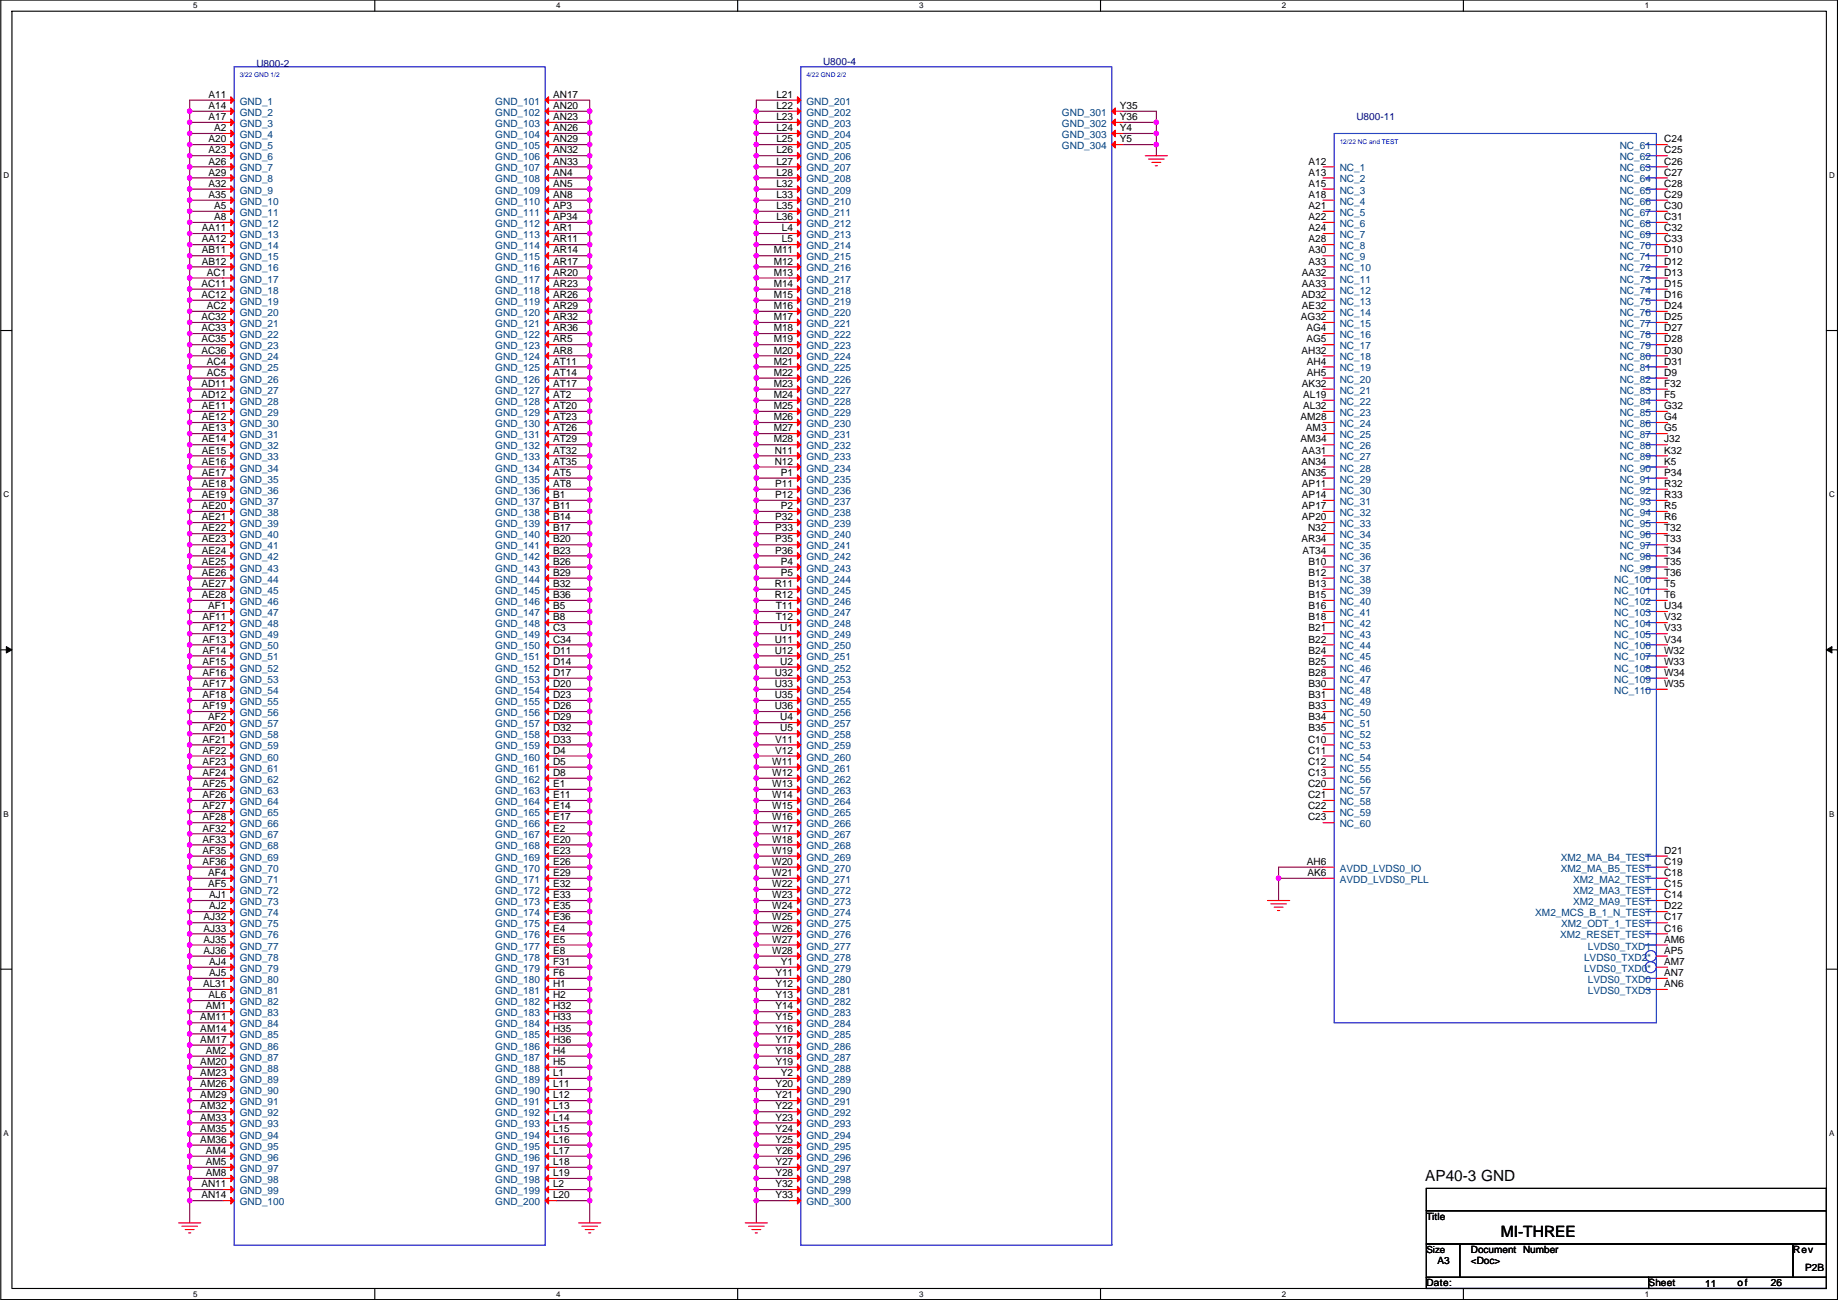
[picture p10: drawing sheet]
<svg xmlns="http://www.w3.org/2000/svg" width="420mm" height="297mm" viewBox="0 0 420 297" stroke-linecap="round" stroke-linejoin="round" font-family="sans-serif">
<defs><g id="words">
<text font-size="3.6" x="343.1" y="282.6">MI-THREE</text>
<text font-size="3.5" x="325.8" y="269.9">AP40-3 GND</text>
<g font-size="2.3" fill="#000080">
<text x="58.6" y="15.3">U800-2</text>
<text x="188.1" y="14.8">U800-4</text>
<text x="310.1" y="27.5">U800-11</text>
</g>
<g font-size="2.3">
<text x="47.7" y="22.4">A11</text>
<text x="126.4" y="22.4">AN17</text>
<text x="177.5" y="22.4">L21</text>
<text x="47.7" y="27.4">A17</text>
<text x="47.7" y="24.9">A14</text>
<text x="48.9" y="30">A2</text>
<text x="126.4" y="30">AN26</text>
<text x="126.4" y="27.4">AN23</text>
<text x="126.4" y="24.9">AN20</text>
<text x="177.5" y="30">L24</text>
<text x="177.5" y="27.4">L23</text>
<text x="177.5" y="24.9">L22</text>
<text x="256" y="30">Y4</text>
<text x="256" y="27.4">Y36</text>
<text x="256" y="24.9">Y35</text>
<text x="47.7" y="35.1">A23</text>
<text x="47.7" y="32.5">A20</text>
<text x="126.4" y="35.1">AN32</text>
<text x="126.4" y="32.5">AN29</text>
<text x="177.5" y="35.1">L26</text>
<text x="177.5" y="32.5">L25</text>
<text x="256" y="32.5">Y5</text>
<text x="380.4" y="35.1">C25</text>
<text x="380.4" y="32.5">C24</text>
<text x="47.7" y="40.1">A29</text>
<text x="47.7" y="37.6">A26</text>
<text x="126.4" y="40.1">AN4</text>
<text x="126.4" y="37.6">AN33</text>
<text x="177.5" y="40.1">L28</text>
<text x="177.5" y="37.6">L27</text>
<text x="299.1" y="40.1">A13</text>
<text x="299.1" y="37.6">A12</text>
<text x="380.4" y="40.1">C27</text>
<text x="380.4" y="37.6">C26</text>
<text x="47.7" y="45.2">A35</text>
<text x="47.7" y="42.7">A32</text>
<text x="48.9" y="47.8">A5</text>
<text x="126.4" y="47.8">AP3</text>
<text x="126.4" y="45.2">AN8</text>
<text x="126.4" y="42.7">AN5</text>
<text x="177.5" y="47.8">L35</text>
<text x="177.5" y="45.2">L33</text>
<text x="177.5" y="42.7">L32</text>
<text x="299.1" y="47.8">A21</text>
<text x="299.1" y="45.2">A18</text>
<text x="299.1" y="42.7">A15</text>
<text x="380.4" y="47.8">C30</text>
<text x="380.4" y="45.2">C29</text>
<text x="380.4" y="42.7">C28</text>
<text x="46.2" y="52.8">AA11</text>
<text x="48.9" y="50.3">A8</text>
<text x="126.4" y="52.8">AR1</text>
<text x="126.4" y="50.3">AP34</text>
<text x="177.5" y="50.3">L36</text>
<text x="178.7" y="52.8">L4</text>
<text x="299.1" y="52.8">A24</text>
<text x="299.1" y="50.3">A22</text>
<text x="380.4" y="52.8">C32</text>
<text x="380.4" y="50.3">C31</text>
<text x="46.2" y="57.9">AB11</text>
<text x="46.2" y="55.4">AA12</text>
<text x="126.4" y="57.9">AR14</text>
<text x="126.4" y="55.4">AR11</text>
<text x="176.9" y="57.9">M11</text>
<text x="178.7" y="55.4">L5</text>
<text x="299.1" y="57.9">A30</text>
<text x="299.1" y="55.4">A28</text>
<text x="380.4" y="57.9">D10</text>
<text x="380.4" y="55.4">C33</text>
<text x="46" y="65.5">AC11</text>
<text x="46.2" y="60.5">AB12</text>
<text x="47.3" y="63">AC1</text>
<text x="126.4" y="65.5">AR23</text>
<text x="126.4" y="63">AR20</text>
<text x="126.4" y="60.5">AR17</text>
<text x="176.9" y="65.5">M14</text>
<text x="176.9" y="63">M13</text>
<text x="176.9" y="60.5">M12</text>
<text x="297.6" y="65.5">AA33</text>
<text x="297.6" y="63">AA32</text>
<text x="299.1" y="60.5">A33</text>
<text x="380.4" y="65.5">D15</text>
<text x="380.4" y="63">D13</text>
<text x="380.4" y="60.5">D12</text>
<text x="46" y="68.1">AC12</text>
<text x="47.3" y="70.6">AC2</text>
<text x="126.4" y="70.6">AR29</text>
<text x="126.4" y="68.1">AR26</text>
<text x="176.9" y="70.6">M16</text>
<text x="176.9" y="68.1">M15</text>
<text x="297.5" y="68.1">AD32</text>
<text x="297.6" y="70.6">AE32</text>
<text x="380.4" y="70.6">D24</text>
<text x="380.4" y="68.1">D16</text>
<text x="46" y="75.7">AC33</text>
<text x="46" y="73.2">AC32</text>
<text x="126.4" y="75.7">AR36</text>
<text x="126.4" y="73.2">AR32</text>
<text x="176.9" y="75.7">M18</text>
<text x="176.9" y="73.2">M17</text>
<text x="297.4" y="73.2">AG32</text>
<text x="298.6" y="75.7">AG4</text>
<text x="380.4" y="75.7">D27</text>
<text x="380.4" y="73.2">D25</text>
<text x="46" y="80.8">AC36</text>
<text x="46" y="78.2">AC35</text>
<text x="47.3" y="83.3">AC4</text>
<text x="126.4" y="83.3">AT11</text>
<text x="126.4" y="80.8">AR8</text>
<text x="126.4" y="78.2">AR5</text>
<text x="176.9" y="83.3">M21</text>
<text x="176.9" y="80.8">M20</text>
<text x="176.9" y="78.2">M19</text>
<text x="297.5" y="80.8">AH32</text>
<text x="298.6" y="78.2">AG5</text>
<text x="298.8" y="83.3">AH4</text>
<text x="380.4" y="83.3">D31</text>
<text x="380.4" y="80.8">D30</text>
<text x="380.4" y="78.2">D28</text>
<text x="46" y="88.4">AD11</text>
<text x="47.3" y="85.9">AC5</text>
<text x="126.4" y="88.4">AT17</text>
<text x="126.4" y="85.9">AT14</text>
<text x="176.9" y="88.4">M23</text>
<text x="176.9" y="85.9">M22</text>
<text x="297.6" y="88.4">AK32</text>
<text x="298.8" y="85.9">AH5</text>
<text x="380.4" y="88.4">F32</text>
<text x="380.4" y="85.9">D9</text>
<text x="46" y="90.9">AD12</text>
<text x="46.2" y="93.5">AE11</text>
<text x="126.4" y="93.5">AT20</text>
<text x="126.4" y="90.9">AT2</text>
<text x="176.9" y="93.5">M25</text>
<text x="176.9" y="90.9">M24</text>
<text x="297.9" y="93.5">AL32</text>
<text x="297.9" y="90.9">AL19</text>
<text x="380.4" y="93.5">G32</text>
<text x="380.4" y="90.9">F5</text>
<text x="46.2" y="101.1">AE14</text>
<text x="46.2" y="98.6">AE13</text>
<text x="46.2" y="96">AE12</text>
<text x="126.4" y="101.1">AT29</text>
<text x="126.4" y="98.6">AT26</text>
<text x="126.4" y="96">AT23</text>
<text x="176.9" y="101.1">M28</text>
<text x="176.9" y="98.6">M27</text>
<text x="176.9" y="96">M26</text>
<text x="297.3" y="101.1">AM34</text>
<text x="297.3" y="96">AM28</text>
<text x="298.5" y="98.6">AM3</text>
<text x="380.4" y="101.1">J32</text>
<text x="380.4" y="98.6">G5</text>
<text x="380.4" y="96">G4</text>
<text x="46.2" y="106.2">AE16</text>
<text x="46.2" y="103.6">AE15</text>
<text x="126.4" y="106.2">AT35</text>
<text x="126.4" y="103.6">AT32</text>
<text x="177.1" y="106.2">N12</text>
<text x="177.1" y="103.6">N11</text>
<text x="297.5" y="106.2">AN34</text>
<text x="297.6" y="103.6">AA31</text>
<text x="380.4" y="106.2">K5</text>
<text x="380.4" y="103.6">K32</text>
<text x="46.2" y="113.8">AE19</text>
<text x="46.2" y="111.3">AE18</text>
<text x="46.2" y="108.7">AE17</text>
<text x="126.4" y="113.8">B1</text>
<text x="126.4" y="111.3">AT8</text>
<text x="126.4" y="108.7">AT5</text>
<text x="177.2" y="113.8">P12</text>
<text x="177.2" y="111.3">P11</text>
<text x="178.5" y="108.7">P1</text>
<text x="297.5" y="108.7">AN35</text>
<text x="297.6" y="113.8">AP14</text>
<text x="297.6" y="111.3">AP11</text>
<text x="380.4" y="113.8">R33</text>
<text x="380.4" y="111.3">R32</text>
<text x="380.4" y="108.7">P34</text>
<text x="46.2" y="118.9">AE21</text>
<text x="46.2" y="116.3">AE20</text>
<text x="126.4" y="118.9">B14</text>
<text x="126.4" y="116.3">B11</text>
<text x="177.2" y="118.9">P32</text>
<text x="178.5" y="116.3">P2</text>
<text x="297.6" y="118.9">AP20</text>
<text x="297.6" y="116.3">AP17</text>
<text x="380.4" y="118.9">R6</text>
<text x="380.4" y="116.3">R5</text>
<text x="46.2" y="124">AE23</text>
<text x="46.2" y="121.4">AE22</text>
<text x="126.4" y="124">B20</text>
<text x="126.4" y="121.4">B17</text>
<text x="177.2" y="124">P35</text>
<text x="177.2" y="121.4">P33</text>
<text x="297.5" y="124">AR34</text>
<text x="299" y="121.4">N32</text>
<text x="380.4" y="124">T33</text>
<text x="380.4" y="121.4">T32</text>
<text x="46.2" y="131.6">AE26</text>
<text x="46.2" y="129">AE25</text>
<text x="46.2" y="126.5">AE24</text>
<text x="126.4" y="131.6">B29</text>
<text x="126.4" y="129">B26</text>
<text x="126.4" y="126.5">B23</text>
<text x="177.2" y="126.5">P36</text>
<text x="178.5" y="131.6">P5</text>
<text x="178.5" y="129">P4</text>
<text x="297.7" y="126.5">AT34</text>
<text x="299.1" y="131.6">B12</text>
<text x="299.1" y="129">B10</text>
<text x="380.4" y="129">T35</text>
<text x="380.4" y="126.5">T34</text>
<text x="380.4" y="131.6">T36</text>
<text x="46.2" y="136.7">AE28</text>
<text x="46.2" y="134.1">AE27</text>
<text x="126.4" y="136.7">B36</text>
<text x="126.4" y="134.1">B32</text>
<text x="177.1" y="136.7">R12</text>
<text x="177.1" y="134.1">R11</text>
<text x="299.1" y="136.7">B15</text>
<text x="299.1" y="134.1">B13</text>
<text x="380.4" y="136.7">T6</text>
<text x="380.4" y="134.1">T5</text>
<text x="46.3" y="141.7">AF11</text>
<text x="47.6" y="139.2">AF1</text>
<text x="126.4" y="141.7">B8</text>
<text x="126.4" y="139.2">B5</text>
<text x="177.3" y="141.7">T12</text>
<text x="177.3" y="139.2">T11</text>
<text x="299.1" y="141.7">B18</text>
<text x="299.1" y="139.2">B16</text>
<text x="380.4" y="141.7">V32</text>
<text x="380.4" y="139.2">U34</text>
<text x="46.3" y="149.4">AF14</text>
<text x="46.3" y="146.8">AF13</text>
<text x="46.3" y="144.3">AF12</text>
<text x="126.4" y="149.4">D11</text>
<text x="126.4" y="146.8">C34</text>
<text x="126.4" y="144.3">C3</text>
<text x="177.1" y="149.4">U12</text>
<text x="177.1" y="146.8">U11</text>
<text x="178.4" y="144.3">U1</text>
<text x="299.1" y="149.4">B24</text>
<text x="299.1" y="146.8">B22</text>
<text x="299.1" y="144.3">B21</text>
<text x="380.4" y="149.4">W32</text>
<text x="380.4" y="146.8">V34</text>
<text x="380.4" y="144.3">V33</text>
<text x="46.3" y="154.4">AF16</text>
<text x="46.3" y="151.9">AF15</text>
<text x="126.4" y="154.4">D17</text>
<text x="126.4" y="151.9">D14</text>
<text x="177.1" y="154.4">U32</text>
<text x="178.4" y="151.9">U2</text>
<text x="299.1" y="154.4">B28</text>
<text x="299.1" y="151.9">B25</text>
<text x="380.4" y="154.4">W34</text>
<text x="380.4" y="151.9">W33</text>
<text x="46.3" y="159.5">AF18</text>
<text x="46.3" y="157">AF17</text>
<text x="126.4" y="159.5">D23</text>
<text x="126.4" y="157">D20</text>
<text x="177.1" y="159.5">U35</text>
<text x="177.1" y="157">U33</text>
<text x="299.1" y="159.5">B31</text>
<text x="299.1" y="157">B30</text>
<text x="380.4" y="157">W35</text>
<text x="46.3" y="167.1">AF20</text>
<text x="46.3" y="162.1">AF19</text>
<text x="47.6" y="164.6">AF2</text>
<text x="126.4" y="167.1">D32</text>
<text x="126.4" y="164.6">D29</text>
<text x="126.4" y="162.1">D26</text>
<text x="177.1" y="162.1">U36</text>
<text x="178.4" y="167.1">U5</text>
<text x="178.4" y="164.6">U4</text>
<text x="299.1" y="167.1">B35</text>
<text x="299.1" y="164.6">B34</text>
<text x="299.1" y="162.1">B33</text>
<text x="46.3" y="172.2">AF22</text>
<text x="46.3" y="169.7">AF21</text>
<text x="126.4" y="172.2">D4</text>
<text x="126.4" y="169.7">D33</text>
<text x="177.2" y="172.2">V12</text>
<text x="177.2" y="169.7">V11</text>
<text x="299" y="172.2">C11</text>
<text x="299" y="169.7">C10</text>
<text x="46.3" y="179.8">AF25</text>
<text x="46.3" y="177.3">AF24</text>
<text x="46.3" y="174.8">AF23</text>
<text x="126.4" y="179.8">E1</text>
<text x="126.4" y="177.3">D8</text>
<text x="126.4" y="174.8">D5</text>
<text x="176.5" y="179.8">W13</text>
<text x="176.5" y="177.3">W12</text>
<text x="176.5" y="174.8">W11</text>
<text x="299" y="179.8">C20</text>
<text x="299" y="177.3">C13</text>
<text x="299" y="174.8">C12</text>
<text x="46.3" y="184.9">AF27</text>
<text x="46.3" y="182.4">AF26</text>
<text x="126.4" y="184.9">E14</text>
<text x="126.4" y="182.4">E11</text>
<text x="176.5" y="184.9">W15</text>
<text x="176.5" y="182.4">W14</text>
<text x="299" y="184.9">C22</text>
<text x="299" y="182.4">C21</text>
<text x="46.3" y="190">AF32</text>
<text x="46.3" y="187.5">AF28</text>
<text x="126.4" y="190">E2</text>
<text x="126.4" y="187.5">E17</text>
<text x="176.5" y="190">W17</text>
<text x="176.5" y="187.5">W16</text>
<text x="299" y="187.5">C23</text>
<text x="46.3" y="197.6">AF36</text>
<text x="46.3" y="195.1">AF35</text>
<text x="46.3" y="192.5">AF33</text>
<text x="126.4" y="197.6">E26</text>
<text x="126.4" y="195.1">E23</text>
<text x="126.4" y="192.5">E20</text>
<text x="176.5" y="197.6">W20</text>
<text x="176.5" y="195.1">W19</text>
<text x="176.5" y="192.5">W18</text>
<text x="298.8" y="197.6">AH6</text>
<text x="380.4" y="197.6">C19</text>
<text x="380.4" y="195.1">D21</text>
<text x="47.6" y="202.7">AF5</text>
<text x="47.6" y="200.2">AF4</text>
<text x="126.4" y="202.7">E32</text>
<text x="126.4" y="200.2">E29</text>
<text x="176.5" y="202.7">W22</text>
<text x="176.5" y="200.2">W21</text>
<text x="298.9" y="200.2">AK6</text>
<text x="380.4" y="202.7">C15</text>
<text x="380.4" y="200.2">C18</text>
<text x="47.8" y="207.8">AJ2</text>
<text x="47.8" y="205.2">AJ1</text>
<text x="126.4" y="207.8">E35</text>
<text x="126.4" y="205.2">E33</text>
<text x="176.5" y="207.8">W24</text>
<text x="176.5" y="205.2">W23</text>
<text x="380.4" y="207.8">D22</text>
<text x="380.4" y="205.2">C14</text>
<text x="46.5" y="215.4">AJ35</text>
<text x="46.5" y="212.9">AJ33</text>
<text x="46.5" y="210.3">AJ32</text>
<text x="126.4" y="215.4">E5</text>
<text x="126.4" y="212.9">E4</text>
<text x="126.4" y="210.3">E36</text>
<text x="176.5" y="215.4">W27</text>
<text x="176.5" y="212.9">W26</text>
<text x="176.5" y="210.3">W25</text>
<text x="380.4" y="210.3">C17</text>
<text x="380.4" y="212.9">C16</text>
<text x="380.4" y="215.4">AM6</text>
<text x="46.5" y="217.9">AJ36</text>
<text x="47.8" y="220.5">AJ4</text>
<text x="126.4" y="220.5">F31</text>
<text x="126.4" y="217.9">E8</text>
<text x="176.5" y="217.9">W28</text>
<text x="178.5" y="220.5">Y1</text>
<text x="380.4" y="220.5">AM7</text>
<text x="380.4" y="217.9">AP5</text>
<text x="46.4" y="225.6">AL31</text>
<text x="47.8" y="223">AJ5</text>
<text x="126.4" y="225.6">H1</text>
<text x="126.4" y="223">F6</text>
<text x="177.2" y="225.6">Y12</text>
<text x="177.2" y="223">Y11</text>
<text x="380.4" y="225.6">AN6</text>
<text x="380.4" y="223">AN7</text>
<text x="45.8" y="233.2">AM11</text>
<text x="47.1" y="230.6">AM1</text>
<text x="47.7" y="228.1">AL6</text>
<text x="126.4" y="233.2">H33</text>
<text x="126.4" y="230.6">H32</text>
<text x="126.4" y="228.1">H2</text>
<text x="177.2" y="233.2">Y15</text>
<text x="177.2" y="230.6">Y14</text>
<text x="177.2" y="228.1">Y13</text>
<text x="45.8" y="238.3">AM17</text>
<text x="45.8" y="235.7">AM14</text>
<text x="126.4" y="238.3">H36</text>
<text x="126.4" y="235.7">H35</text>
<text x="177.2" y="238.3">Y17</text>
<text x="177.2" y="235.7">Y16</text>
<text x="45.8" y="245.9">AM23</text>
<text x="45.8" y="243.3">AM20</text>
<text x="47.1" y="240.8">AM2</text>
<text x="126.4" y="245.9">L1</text>
<text x="126.4" y="243.3">H5</text>
<text x="126.4" y="240.8">H4</text>
<text x="177.2" y="243.3">Y19</text>
<text x="177.2" y="240.8">Y18</text>
<text x="178.5" y="245.9">Y2</text>
<text x="45.8" y="251">AM29</text>
<text x="45.8" y="248.4">AM26</text>
<text x="126.4" y="251">L12</text>
<text x="126.4" y="248.4">L11</text>
<text x="177.2" y="251">Y21</text>
<text x="177.2" y="248.4">Y20</text>
<text x="45.8" y="256">AM33</text>
<text x="45.8" y="253.5">AM32</text>
<text x="126.4" y="256">L14</text>
<text x="126.4" y="253.5">L13</text>
<text x="177.2" y="256">Y23</text>
<text x="177.2" y="253.5">Y22</text>
<text x="45.8" y="261.1">AM36</text>
<text x="45.8" y="258.6">AM35</text>
<text x="47.1" y="263.7">AM4</text>
<text x="126.4" y="263.7">L17</text>
<text x="126.4" y="261.1">L16</text>
<text x="126.4" y="258.6">L15</text>
<text x="177.2" y="263.7">Y26</text>
<text x="177.2" y="261.1">Y25</text>
<text x="177.2" y="258.6">Y24</text>
<text x="47.1" y="268.7">AM8</text>
<text x="47.1" y="266.2">AM5</text>
<text x="126.4" y="268.7">L19</text>
<text x="126.4" y="266.2">L18</text>
<text x="177.2" y="268.7">Y28</text>
<text x="177.2" y="266.2">Y27</text>
<text x="46" y="273.8">AN14</text>
<text x="46" y="271.3">AN11</text>
<text x="126.4" y="273.8">L20</text>
<text x="126.4" y="271.3">L2</text>
<text x="177.2" y="273.8">Y33</text>
<text x="177.2" y="271.3">Y32</text>
<text x="326.1" y="278.7">Title</text>
<text x="336.2" y="286.3">Document Number</text>
<text x="409.9" y="286.3">Rev</text>
<text x="326.1" y="293.9">Date:</text>
<text x="328.6" y="288.8">A3</text>
<text x="336.2" y="288.8">&lt;Doc&gt;</text>
<text x="376.9" y="293.9">Sheet</text>
<text x="397.2" y="293.9">of</text>
<text x="404.8" y="293.9">26</text>
<text x="412.7" y="290.4">P2B</text>
<text x="389.8" y="294.2">11</text>
</g>
<g font-size="2.3" fill="#004080">
<text x="54.8" y="23.9">GND_1</text>
<text x="113.2" y="23.9">GND_101</text>
<text x="184.3" y="23.9">GND_201</text>
<text x="54.8" y="29">GND_3</text>
<text x="54.8" y="26.5">GND_2</text>
<text x="113.2" y="29">GND_103</text>
<text x="113.2" y="26.5">GND_102</text>
<text x="184.3" y="29">GND_203</text>
<text x="184.3" y="26.5">GND_202</text>
<text x="242.7" y="29">GND_302</text>
<text x="242.7" y="26.5">GND_301</text>
<text x="54.8" y="34.1">GND_5</text>
<text x="54.8" y="31.5">GND_4</text>
<text x="113.2" y="34.1">GND_105</text>
<text x="113.2" y="31.5">GND_104</text>
<text x="184.3" y="34.1">GND_205</text>
<text x="184.3" y="31.5">GND_204</text>
<text x="242.7" y="34.1">GND_304</text>
<text x="242.7" y="31.5">GND_303</text>
<text x="370.3" y="34.1">NC_61</text>
<text x="54.8" y="41.7">GND_8</text>
<text x="54.8" y="39.2">GND_7</text>
<text x="54.8" y="36.6">GND_6</text>
<text x="113.2" y="41.7">GND_108</text>
<text x="113.2" y="39.2">GND_107</text>
<text x="113.2" y="36.6">GND_106</text>
<text x="184.3" y="41.7">GND_208</text>
<text x="184.3" y="39.2">GND_207</text>
<text x="184.3" y="36.6">GND_206</text>
<text x="306.2" y="41.7">NC_2</text>
<text x="306.2" y="39.2">NC_1</text>
<text x="370.3" y="41.7">NC_64</text>
<text x="370.3" y="39.2">NC_63</text>
<text x="370.3" y="36.6">NC_62</text>
<text x="54.8" y="46.8">GND_10</text>
<text x="54.8" y="44.2">GND_9</text>
<text x="113.2" y="46.8">GND_110</text>
<text x="113.2" y="44.2">GND_109</text>
<text x="184.3" y="46.8">GND_210</text>
<text x="184.3" y="44.2">GND_209</text>
<text x="306.2" y="46.8">NC_4</text>
<text x="306.2" y="44.2">NC_3</text>
<text x="370.3" y="46.8">NC_66</text>
<text x="370.3" y="44.2">NC_65</text>
<text x="54.8" y="51.9">GND_12</text>
<text x="54.8" y="49.3">GND_11</text>
<text x="113.2" y="51.9">GND_112</text>
<text x="113.2" y="49.3">GND_111</text>
<text x="184.3" y="51.9">GND_212</text>
<text x="184.3" y="49.3">GND_211</text>
<text x="306.2" y="51.9">NC_6</text>
<text x="306.2" y="49.3">NC_5</text>
<text x="370.3" y="51.9">NC_68</text>
<text x="370.3" y="49.3">NC_67</text>
<text x="54.8" y="59.5">GND_15</text>
<text x="54.8" y="56.9">GND_14</text>
<text x="54.8" y="54.4">GND_13</text>
<text x="113.2" y="59.5">GND_115</text>
<text x="113.2" y="56.9">GND_114</text>
<text x="113.2" y="54.4">GND_113</text>
<text x="184.3" y="59.5">GND_215</text>
<text x="184.3" y="56.9">GND_214</text>
<text x="184.3" y="54.4">GND_213</text>
<text x="306.2" y="59.5">NC_9</text>
<text x="306.2" y="56.9">NC_8</text>
<text x="306.2" y="54.4">NC_7</text>
<text x="370.3" y="59.5">NC_71</text>
<text x="370.3" y="56.9">NC_70</text>
<text x="370.3" y="54.4">NC_69</text>
<text x="54.8" y="64.6">GND_17</text>
<text x="54.8" y="62">GND_16</text>
<text x="113.2" y="64.6">GND_117</text>
<text x="113.2" y="62">GND_116</text>
<text x="184.3" y="64.6">GND_217</text>
<text x="184.3" y="62">GND_216</text>
<text x="306.2" y="64.6">NC_11</text>
<text x="306.2" y="62">NC_10</text>
<text x="370.3" y="64.6">NC_73</text>
<text x="370.3" y="62">NC_72</text>
<text x="54.8" y="69.6">GND_19</text>
<text x="54.8" y="67.1">GND_18</text>
<text x="113.2" y="69.6">GND_119</text>
<text x="113.2" y="67.1">GND_118</text>
<text x="184.3" y="69.6">GND_219</text>
<text x="184.3" y="67.1">GND_218</text>
<text x="306.2" y="69.6">NC_13</text>
<text x="306.2" y="67.1">NC_12</text>
<text x="370.3" y="69.6">NC_75</text>
<text x="370.3" y="67.1">NC_74</text>
<text x="54.8" y="77.3">GND_22</text>
<text x="54.8" y="74.7">GND_21</text>
<text x="54.8" y="72.2">GND_20</text>
<text x="113.2" y="77.3">GND_122</text>
<text x="113.2" y="74.7">GND_121</text>
<text x="113.2" y="72.2">GND_120</text>
<text x="184.3" y="77.3">GND_222</text>
<text x="184.3" y="74.7">GND_221</text>
<text x="184.3" y="72.2">GND_220</text>
<text x="306.2" y="77.3">NC_16</text>
<text x="306.2" y="74.7">NC_15</text>
<text x="306.2" y="72.2">NC_14</text>
<text x="370.3" y="77.3">NC_78</text>
<text x="370.3" y="74.7">NC_77</text>
<text x="370.3" y="72.2">NC_76</text>
<text x="54.8" y="82.3">GND_24</text>
<text x="54.8" y="79.8">GND_23</text>
<text x="113.2" y="82.3">GND_124</text>
<text x="113.2" y="79.8">GND_123</text>
<text x="184.3" y="82.3">GND_224</text>
<text x="184.3" y="79.8">GND_223</text>
<text x="306.2" y="82.3">NC_18</text>
<text x="306.2" y="79.8">NC_17</text>
<text x="370.3" y="82.3">NC_80</text>
<text x="370.3" y="79.8">NC_79</text>
<text x="54.8" y="90">GND_27</text>
<text x="54.8" y="87.4">GND_26</text>
<text x="54.8" y="84.9">GND_25</text>
<text x="113.2" y="90">GND_127</text>
<text x="113.2" y="87.4">GND_126</text>
<text x="113.2" y="84.9">GND_125</text>
<text x="184.3" y="90">GND_227</text>
<text x="184.3" y="87.4">GND_226</text>
<text x="184.3" y="84.9">GND_225</text>
<text x="306.2" y="90">NC_21</text>
<text x="306.2" y="87.4">NC_20</text>
<text x="306.2" y="84.9">NC_19</text>
<text x="370.3" y="90">NC_83</text>
<text x="370.3" y="87.4">NC_82</text>
<text x="370.3" y="84.9">NC_81</text>
<text x="54.8" y="95">GND_29</text>
<text x="54.8" y="92.5">GND_28</text>
<text x="113.2" y="95">GND_129</text>
<text x="113.2" y="92.5">GND_128</text>
<text x="184.3" y="95">GND_229</text>
<text x="184.3" y="92.5">GND_228</text>
<text x="306.2" y="95">NC_23</text>
<text x="306.2" y="92.5">NC_22</text>
<text x="370.3" y="95">NC_85</text>
<text x="370.3" y="92.5">NC_84</text>
<text x="54.8" y="100.1">GND_31</text>
<text x="54.8" y="97.6">GND_30</text>
<text x="113.2" y="100.1">GND_131</text>
<text x="113.2" y="97.6">GND_130</text>
<text x="184.3" y="100.1">GND_231</text>
<text x="184.3" y="97.6">GND_230</text>
<text x="306.2" y="100.1">NC_25</text>
<text x="306.2" y="97.6">NC_24</text>
<text x="370.3" y="100.1">NC_87</text>
<text x="370.3" y="97.6">NC_86</text>
<text x="54.8" y="107.7">GND_34</text>
<text x="54.8" y="105.2">GND_33</text>
<text x="54.8" y="102.7">GND_32</text>
<text x="113.2" y="107.7">GND_134</text>
<text x="113.2" y="105.2">GND_133</text>
<text x="113.2" y="102.7">GND_132</text>
<text x="184.3" y="107.7">GND_234</text>
<text x="184.3" y="105.2">GND_233</text>
<text x="184.3" y="102.7">GND_232</text>
<text x="306.2" y="107.7">NC_28</text>
<text x="306.2" y="105.2">NC_27</text>
<text x="306.2" y="102.7">NC_26</text>
<text x="370.3" y="107.7">NC_90</text>
<text x="370.3" y="105.2">NC_89</text>
<text x="370.3" y="102.7">NC_88</text>
<text x="54.8" y="112.8">GND_36</text>
<text x="54.8" y="110.3">GND_35</text>
<text x="113.2" y="112.8">GND_136</text>
<text x="113.2" y="110.3">GND_135</text>
<text x="184.3" y="112.8">GND_236</text>
<text x="184.3" y="110.3">GND_235</text>
<text x="306.2" y="112.8">NC_30</text>
<text x="306.2" y="110.3">NC_29</text>
<text x="370.3" y="112.8">NC_92</text>
<text x="370.3" y="110.3">NC_91</text>
<text x="54.8" y="117.9">GND_38</text>
<text x="54.8" y="115.4">GND_37</text>
<text x="113.2" y="117.9">GND_138</text>
<text x="113.2" y="115.4">GND_137</text>
<text x="184.3" y="117.9">GND_238</text>
<text x="184.3" y="115.4">GND_237</text>
<text x="306.2" y="117.9">NC_32</text>
<text x="306.2" y="115.4">NC_31</text>
<text x="370.3" y="117.9">NC_94</text>
<text x="370.3" y="115.4">NC_93</text>
<text x="54.8" y="125.5">GND_41</text>
<text x="54.8" y="123">GND_40</text>
<text x="54.8" y="120.4">GND_39</text>
<text x="113.2" y="125.5">GND_141</text>
<text x="113.2" y="123">GND_140</text>
<text x="113.2" y="120.4">GND_139</text>
<text x="184.3" y="125.5">GND_241</text>
<text x="184.3" y="123">GND_240</text>
<text x="184.3" y="120.4">GND_239</text>
<text x="306.2" y="125.5">NC_35</text>
<text x="306.2" y="123">NC_34</text>
<text x="306.2" y="120.4">NC_33</text>
<text x="370.3" y="125.5">NC_97</text>
<text x="370.3" y="123">NC_96</text>
<text x="370.3" y="120.4">NC_95</text>
<text x="54.8" y="130.6">GND_43</text>
<text x="54.8" y="128.1">GND_42</text>
<text x="113.2" y="130.6">GND_143</text>
<text x="113.2" y="128.1">GND_142</text>
<text x="184.3" y="130.6">GND_243</text>
<text x="184.3" y="128.1">GND_242</text>
<text x="306.2" y="130.6">NC_37</text>
<text x="306.2" y="128.1">NC_36</text>
<text x="370.3" y="130.6">NC_99</text>
<text x="370.3" y="128.1">NC_98</text>
<text x="54.8" y="135.7">GND_45</text>
<text x="54.8" y="133.1">GND_44</text>
<text x="113.2" y="135.7">GND_145</text>
<text x="113.2" y="133.1">GND_144</text>
<text x="184.3" y="135.7">GND_245</text>
<text x="184.3" y="133.1">GND_244</text>
<text x="306.2" y="135.7">NC_39</text>
<text x="306.2" y="133.1">NC_38</text>
<text x="369" y="135.7">NC_101</text>
<text x="369" y="133.1">NC_100</text>
<text x="54.8" y="143.3">GND_48</text>
<text x="54.8" y="140.8">GND_47</text>
<text x="54.8" y="138.2">GND_46</text>
<text x="113.2" y="143.3">GND_148</text>
<text x="113.2" y="140.8">GND_147</text>
<text x="113.2" y="138.2">GND_146</text>
<text x="184.3" y="143.3">GND_248</text>
<text x="184.3" y="140.8">GND_247</text>
<text x="184.3" y="138.2">GND_246</text>
<text x="306.2" y="143.3">NC_42</text>
<text x="306.2" y="140.8">NC_41</text>
<text x="306.2" y="138.2">NC_40</text>
<text x="369" y="143.3">NC_104</text>
<text x="369" y="140.8">NC_103</text>
<text x="369" y="138.2">NC_102</text>
<text x="54.8" y="148.4">GND_50</text>
<text x="54.8" y="145.8">GND_49</text>
<text x="113.2" y="148.4">GND_150</text>
<text x="113.2" y="145.8">GND_149</text>
<text x="184.3" y="148.4">GND_250</text>
<text x="184.3" y="145.8">GND_249</text>
<text x="306.2" y="148.4">NC_44</text>
<text x="306.2" y="145.8">NC_43</text>
<text x="369" y="148.4">NC_106</text>
<text x="369" y="145.8">NC_105</text>
<text x="54.8" y="156">GND_53</text>
<text x="54.8" y="153.5">GND_52</text>
<text x="54.8" y="150.9">GND_51</text>
<text x="113.2" y="156">GND_153</text>
<text x="113.2" y="153.5">GND_152</text>
<text x="113.2" y="150.9">GND_151</text>
<text x="184.3" y="156">GND_253</text>
<text x="184.3" y="153.5">GND_252</text>
<text x="184.3" y="150.9">GND_251</text>
<text x="306.2" y="156">NC_47</text>
<text x="306.2" y="153.5">NC_46</text>
<text x="306.2" y="150.9">NC_45</text>
<text x="369" y="156">NC_109</text>
<text x="369" y="153.5">NC_108</text>
<text x="369" y="150.9">NC_107</text>
<text x="54.8" y="161.1">GND_55</text>
<text x="54.8" y="158.5">GND_54</text>
<text x="113.2" y="161.1">GND_155</text>
<text x="113.2" y="158.5">GND_154</text>
<text x="184.3" y="161.1">GND_255</text>
<text x="184.3" y="158.5">GND_254</text>
<text x="306.2" y="161.1">NC_49</text>
<text x="306.2" y="158.5">NC_48</text>
<text x="369" y="158.5">NC_110</text>
<text x="54.8" y="166.2">GND_57</text>
<text x="54.8" y="163.6">GND_56</text>
<text x="113.2" y="166.2">GND_157</text>
<text x="113.2" y="163.6">GND_156</text>
<text x="184.3" y="166.2">GND_257</text>
<text x="184.3" y="163.6">GND_256</text>
<text x="306.2" y="166.2">NC_51</text>
<text x="306.2" y="163.6">NC_50</text>
<text x="54.8" y="173.8">GND_60</text>
<text x="54.8" y="171.2">GND_59</text>
<text x="54.8" y="168.7">GND_58</text>
<text x="113.2" y="173.8">GND_160</text>
<text x="113.2" y="171.2">GND_159</text>
<text x="113.2" y="168.7">GND_158</text>
<text x="184.3" y="173.8">GND_260</text>
<text x="184.3" y="171.2">GND_259</text>
<text x="184.3" y="168.7">GND_258</text>
<text x="306.2" y="173.8">NC_54</text>
<text x="306.2" y="171.2">NC_53</text>
<text x="306.2" y="168.7">NC_52</text>
<text x="54.8" y="178.9">GND_62</text>
<text x="54.8" y="176.3">GND_61</text>
<text x="113.2" y="178.9">GND_162</text>
<text x="113.2" y="176.3">GND_161</text>
<text x="184.3" y="178.9">GND_262</text>
<text x="184.3" y="176.3">GND_261</text>
<text x="306.2" y="178.9">NC_56</text>
<text x="306.2" y="176.3">NC_55</text>
<text x="54.8" y="183.9">GND_64</text>
<text x="54.8" y="181.4">GND_63</text>
<text x="113.2" y="183.9">GND_164</text>
<text x="113.2" y="181.4">GND_163</text>
<text x="184.3" y="183.9">GND_264</text>
<text x="184.3" y="181.4">GND_263</text>
<text x="306.2" y="183.9">NC_58</text>
<text x="306.2" y="181.4">NC_57</text>
<text x="54.8" y="191.6">GND_67</text>
<text x="54.8" y="189">GND_66</text>
<text x="54.8" y="186.5">GND_65</text>
<text x="113.2" y="191.6">GND_167</text>
<text x="113.2" y="189">GND_166</text>
<text x="113.2" y="186.5">GND_165</text>
<text x="184.3" y="191.6">GND_267</text>
<text x="184.3" y="189">GND_266</text>
<text x="184.3" y="186.5">GND_265</text>
<text x="306.2" y="189">NC_60</text>
<text x="306.2" y="186.5">NC_59</text>
<text x="54.8" y="196.6">GND_69</text>
<text x="54.8" y="194.1">GND_68</text>
<text x="113.2" y="196.6">GND_169</text>
<text x="113.2" y="194.1">GND_168</text>
<text x="184.3" y="196.6">GND_269</text>
<text x="184.3" y="194.1">GND_268</text>
<text x="356.8" y="196.6">XM2_MA_B4_TEST</text>
<text x="54.8" y="201.7">GND_71</text>
<text x="54.8" y="199.2">GND_70</text>
<text x="113.2" y="201.7">GND_171</text>
<text x="113.2" y="199.2">GND_170</text>
<text x="184.3" y="201.7">GND_271</text>
<text x="184.3" y="199.2">GND_270</text>
<text x="306.2" y="201.7">AVDD_LVDS0_PLL</text>
<text x="306.2" y="199.2">AVDD_LVDS0_IO</text>
<text x="356.8" y="199.2">XM2_MA_B5_TEST</text>
<text x="359.6" y="201.7">XM2_MA2_TEST</text>
<text x="54.8" y="209.3">GND_74</text>
<text x="54.8" y="206.8">GND_73</text>
<text x="54.8" y="204.3">GND_72</text>
<text x="113.2" y="209.3">GND_174</text>
<text x="113.2" y="206.8">GND_173</text>
<text x="113.2" y="204.3">GND_172</text>
<text x="184.3" y="209.3">GND_274</text>
<text x="184.3" y="206.8">GND_273</text>
<text x="184.3" y="204.3">GND_272</text>
<text x="351" y="209.3">XM2_MCS_B_1_N_TEST</text>
<text x="359.6" y="206.8">XM2_MA9_TEST</text>
<text x="359.6" y="204.3">XM2_MA3_TEST</text>
<text x="54.8" y="214.4">GND_76</text>
<text x="54.8" y="211.9">GND_75</text>
<text x="113.2" y="214.4">GND_176</text>
<text x="113.2" y="211.9">GND_175</text>
<text x="184.3" y="214.4">GND_276</text>
<text x="184.3" y="211.9">GND_275</text>
<text x="356.6" y="214.4">XM2_RESET_TEST</text>
<text x="356.9" y="211.9">XM2_ODT_1_TEST</text>
<text x="54.8" y="219.5">GND_78</text>
<text x="54.8" y="217">GND_77</text>
<text x="113.2" y="219.5">GND_178</text>
<text x="113.2" y="217">GND_177</text>
<text x="184.3" y="219.5">GND_278</text>
<text x="184.3" y="217">GND_277</text>
<text x="362.1" y="219.5">LVDS0_TXD2*</text>
<text x="363" y="217">LVDS0_TXD1</text>
<text x="54.8" y="227.1">GND_81</text>
<text x="54.8" y="224.6">GND_80</text>
<text x="54.8" y="222">GND_79</text>
<text x="113.2" y="227.1">GND_181</text>
<text x="113.2" y="224.6">GND_180</text>
<text x="113.2" y="222">GND_179</text>
<text x="184.3" y="227.1">GND_281</text>
<text x="184.3" y="224.6">GND_280</text>
<text x="184.3" y="222">GND_279</text>
<text x="362.1" y="222">LVDS0_TXD0*</text>
<text x="363" y="227.1">LVDS0_TXD3</text>
<text x="363" y="224.6">LVDS0_TXD0</text>
<text x="54.8" y="232.2">GND_83</text>
<text x="54.8" y="229.7">GND_82</text>
<text x="113.2" y="232.2">GND_183</text>
<text x="113.2" y="229.7">GND_182</text>
<text x="184.3" y="232.2">GND_283</text>
<text x="184.3" y="229.7">GND_282</text>
<text x="54.8" y="239.8">GND_86</text>
<text x="54.8" y="237.3">GND_85</text>
<text x="54.8" y="234.7">GND_84</text>
<text x="113.2" y="239.8">GND_186</text>
<text x="113.2" y="237.3">GND_185</text>
<text x="113.2" y="234.7">GND_184</text>
<text x="184.3" y="239.8">GND_286</text>
<text x="184.3" y="237.3">GND_285</text>
<text x="184.3" y="234.7">GND_284</text>
<text x="54.8" y="244.9">GND_88</text>
<text x="54.8" y="242.4">GND_87</text>
<text x="113.2" y="244.9">GND_188</text>
<text x="113.2" y="242.4">GND_187</text>
<text x="184.3" y="244.9">GND_288</text>
<text x="184.3" y="242.4">GND_287</text>
<text x="54.8" y="250">GND_90</text>
<text x="54.8" y="247.4">GND_89</text>
<text x="113.2" y="250">GND_190</text>
<text x="113.2" y="247.4">GND_189</text>
<text x="184.3" y="250">GND_290</text>
<text x="184.3" y="247.4">GND_289</text>
<text x="54.8" y="257.6">GND_93</text>
<text x="54.8" y="255.1">GND_92</text>
<text x="54.8" y="252.5">GND_91</text>
<text x="113.2" y="257.6">GND_193</text>
<text x="113.2" y="255.1">GND_192</text>
<text x="113.2" y="252.5">GND_191</text>
<text x="184.3" y="257.6">GND_293</text>
<text x="184.3" y="255.1">GND_292</text>
<text x="184.3" y="252.5">GND_291</text>
<text x="54.8" y="262.7">GND_95</text>
<text x="54.8" y="260.1">GND_94</text>
<text x="113.2" y="262.7">GND_195</text>
<text x="113.2" y="260.1">GND_194</text>
<text x="184.3" y="262.7">GND_295</text>
<text x="184.3" y="260.1">GND_294</text>
<text x="54.8" y="267.8">GND_97</text>
<text x="54.8" y="265.2">GND_96</text>
<text x="113.2" y="267.8">GND_197</text>
<text x="113.2" y="265.2">GND_196</text>
<text x="184.3" y="267.8">GND_297</text>
<text x="184.3" y="265.2">GND_296</text>
<text x="54.8" y="275.4">GND_100</text>
<text x="54.8" y="272.8">GND_99</text>
<text x="54.8" y="270.3">GND_98</text>
<text x="113.2" y="275.4">GND_200</text>
<text x="113.2" y="272.8">GND_199</text>
<text x="113.2" y="270.3">GND_198</text>
<text x="184.3" y="275.4">GND_300</text>
<text x="184.3" y="272.8">GND_299</text>
<text x="184.3" y="270.3">GND_298</text>
</g>
<text font-size="2.2" x="326.1" y="286.2">Size</text>
<g font-size="1.8">
<text x="44.2" y="1.9">5</text>
<text x="127.1" y="1.9">4</text>
<text x="210.1" y="1.9">3</text>
<text x="293" y="1.9">2</text>
<text x="376" y="1.9">1</text>
<text x=".8" y="40.7">D</text>
<text x="418.1" y="40.7">D</text>
<text x=".8" y="113.6">C</text>
<text x="418.1" y="113.6">C</text>
<text x=".8" y="186.6">B</text>
<text x="418.1" y="186.6">B</text>
<text x=".8" y="259.5">A</text>
<text x="418.1" y="259.5">A</text>
<text x="44.2" y="296.3">5</text>
<text x="127.1" y="296.3">4</text>
<text x="210.1" y="296.3">3</text>
<text x="293" y="296.3">2</text>
<text x="376" y="296.3">1</text>
</g>
<g font-size="1.5" fill="#00f">
<text x="54.8" y="17.6">3/22 GND 1/2</text>
<text x="184.3" y="17.6">4/22 GND 2/2</text>
<text x="306.2" y="32.9">12/22 NC and TEST</text>
</g>
</g></defs>
<path d="M.2 0h419.8v296.9h-419.8zM2.7 2.6h414.8v291.8h-414.8z" fill="none" stroke="#000" stroke-width=".25"/>
<g fill="#fff">
<path d="M44.2 .3h1v2h-1z"/>
<path d="M44.2 294.7h1v2h-1z"/>
</g>
<path d="M85.7 0v2.6M85.7 294.4v2.5" fill="none" stroke="#000" stroke-width=".25"/>
<g fill="#fff">
<path d="M127.1 .3h1v2h-1z"/>
<path d="M127.1 294.7h1v2h-1z"/>
</g>
<path d="M168.6 0v2.6M168.6 294.4v2.5" fill="none" stroke="#000" stroke-width=".25"/>
<g fill="#fff">
<path d="M210.1 .3h1v2h-1z"/>
<path d="M210.1 294.7h1v2h-1z"/>
</g>
<path d="M251.6 0v2.6M251.6 294.4v2.5" fill="none" stroke="#000" stroke-width=".25"/>
<g fill="#fff">
<path d="M293 .3h1v2h-1z"/>
<path d="M293 294.7h1v2h-1z"/>
</g>
<path d="M334.5 0v2.6M334.5 294.4v2.5" fill="none" stroke="#000" stroke-width=".25"/>
<g fill="#fff">
<path d="M376 .3h1v2h-1z"/>
<path d="M376 294.7h1v2h-1z"/>
<path d="M.8 39h1.3v2.1h-1.3z"/>
<path d="M418.1 39h1.3v2.1h-1.3z"/>
<path d="M.8 112h1.3v2h-1.3z"/>
<path d="M418.1 112h1.3v2h-1.3z"/>
</g>
<path d="M.2 75.5h2.5M417.5 75.5h2.5" fill="none" stroke="#000" stroke-width=".25"/>
<g fill="#fff">
<path d="M.8 185h1.2v2h-1.2z"/>
<path d="M418.1 185h1.2v2h-1.2z"/>
</g>
<path d="M.2 148.5h2.5M417.5 148.5h2.5" fill="none" stroke="#000" stroke-width=".25"/>
<path d="M1.4 147.7l1.3 .8-1.3 .7zM417.5 148.5l1.3-.8v1.5z" fill="#000" stroke="#000" stroke-width=".23"/>
<g fill="#fff">
<path d="M.8 257.9h1.2v2h-1.2z"/>
<path d="M418.1 257.9h1.2v2h-1.2z"/>
</g>
<path d="M.2 221.4h2.5M417.5 221.4h2.5M326.1 271.5h91.4v5.1h-91.4zM326.1 276.6h91.4v7.6h-91.4zM326.1 291.9h50.8v2.5h-50.8zM326.1 284.2h7.6v7.7h-7.6zM333.7 284.2h76.2v7.7h-76.2zM376.9 291.9h40.6v2.5h-40.6zM409.9 284.2h7.6v7.7h-7.6z" fill="none" stroke="#000" stroke-width=".25"/>
<g fill="none" stroke="#800040" stroke-width=".25">
<path d="M43.4 25.4h7.6M43.4 28h7.6M43.4 30.5h7.6M43.4 33h7.6M43.4 35.6h7.6M43.4 38.1h7.6M43.4 25.4v2.6M43.4 28v2.5M43.4 30.5v2.5M43.4 33v2.6M43.4 35.6v2.5M43.4 38.1v2.6"/>
<path d="M51 22.9h-7.6v2.5M127.2 22.9h7.6v2.5M127.2 25.4h7.6v2.6M127.2 28h7.6M127.2 30.5h7.6M127.2 33h7.6M127.2 35.6h7.6M127.2 38.1h7.6M134.8 28v2.5M134.8 30.5v2.5M134.8 33v2.6M134.8 35.6v2.5"/>
<path d="M134.8 38.1v2.6M172.9 25.4v2.6M172.9 28v2.5M172.9 30.5v2.5M172.9 33v2.6M172.9 35.6v2.5M172.9 38.1v2.6M172.9 25.4h7.6M172.9 28h7.6M172.9 30.5h7.6M172.9 33h7.6M172.9 35.6h7.6"/>
<path d="M172.9 38.1h7.6M180.5 22.9h-7.6v2.5M256.7 28h7.6M256.7 25.4h7.6v2.6M256.7 33h7.6M256.7 30.5h7.6M264.3 28v2.5M264.3 30.5v2.5M264.3 33v2.6M43.4 40.7h7.6M43.4 43.2h7.6M43.4 45.7h7.6"/>
<path d="M43.4 48.3h7.6M43.4 50.8h7.6M43.4 53.4h7.6M43.4 55.9h7.6M43.4 58.4h7.6M43.4 40.7v2.5M43.4 43.2v2.5M43.4 45.7v2.6M43.4 48.3v2.5M43.4 50.8v2.6M43.4 53.4v2.5M43.4 55.9v2.5"/>
<path d="M43.4 58.4v2.6M127.2 40.7h7.6M127.2 43.2h7.6M127.2 45.7h7.6M127.2 48.3h7.6M127.2 50.8h7.6M127.2 53.4h7.6M127.2 55.9h7.6M127.2 58.4h7.6M134.8 40.7v2.5M134.8 43.2v2.5M134.8 45.7v2.6"/>
<path d="M134.8 48.3v2.5M134.8 50.8v2.6M134.8 53.4v2.5M134.8 55.9v2.5M134.8 58.4v2.6M172.9 40.7v2.5M172.9 43.2v2.5M172.9 45.7v2.6M172.9 48.3v2.5M172.9 50.8v2.6M172.9 53.4v2.5M172.9 55.9v2.5"/>
<path d="M172.9 58.4v2.6M172.9 40.7h7.6M172.9 43.2h7.6M172.9 45.7h7.6M172.9 48.3h7.6M172.9 50.8h7.6M172.9 53.4h7.6M172.9 55.9h7.6M172.9 58.4h7.6M43.4 61h7.6M43.4 63.5h7.6M43.4 66.1h7.6"/>
<path d="M43.4 68.6h7.6M43.4 71.1h7.6M43.4 73.7h7.6M43.4 76.2h7.6M43.4 78.8h7.6M43.4 61v2.5M43.4 63.5v2.6M43.4 66.1v2.5M43.4 68.6v2.5M43.4 71.1v2.6M43.4 73.7v2.5M43.4 76.2v2.6"/>
<path d="M43.4 78.8v2.5M127.2 61h7.6M127.2 63.5h7.6M127.2 66.1h7.6M127.2 68.6h7.6M127.2 71.1h7.6M127.2 73.7h7.6M127.2 76.2h7.6M127.2 78.8h7.6M134.8 61v2.5M134.8 63.5v2.6M134.8 66.1v2.5"/>
<path d="M134.8 68.6v2.5M134.8 71.1v2.6M134.8 73.7v2.5M134.8 76.2v2.6M134.8 78.8v2.5M172.9 66.1v2.5M172.9 68.6v2.5M172.9 71.1v2.6M172.9 73.7v2.5M172.9 76.2v2.6M172.9 78.8v2.5M172.9 61v2.5"/>
<path d="M172.9 63.5v2.6M172.9 66.1h7.6M172.9 68.6h7.6M172.9 71.1h7.6M172.9 73.7h7.6M172.9 76.2h7.6M172.9 78.8h7.6M172.9 61h7.6M172.9 63.5h7.6M43.4 81.3h7.6M43.4 83.8h7.6M43.4 86.4h7.6"/>
<path d="M43.4 88.9h7.6M43.4 91.5h7.6M43.4 94h7.6M43.4 96.5h7.6M43.4 99.1h7.6M43.4 81.3v2.5M43.4 83.8v2.6M43.4 86.4v2.5M43.4 88.9v2.6M43.4 91.5v2.5M43.4 94v2.5M43.4 96.5v2.6"/>
<path d="M43.4 99.1v2.5M127.2 81.3h7.6M127.2 83.8h7.6M127.2 86.4h7.6M127.2 88.9h7.6M127.2 91.5h7.6M127.2 94h7.6M127.2 96.5h7.6M127.2 99.1h7.6M134.8 81.3v2.5M134.8 83.8v2.6M134.8 86.4v2.5"/>
<path d="M134.8 88.9v2.6M134.8 91.5v2.5M134.8 94v2.5M134.8 96.5v2.6M134.8 99.1v2.5M172.9 81.3v2.5M172.9 83.8v2.6M172.9 86.4v2.5M172.9 88.9v2.6M172.9 91.5v2.5M172.9 94v2.5M172.9 96.5v2.6"/>
<path d="M172.9 99.1v2.5M172.9 81.3h7.6M172.9 83.8h7.6M172.9 86.4h7.6M172.9 88.9h7.6M172.9 91.5h7.6M172.9 94h7.6M172.9 96.5h7.6M172.9 99.1h7.6M43.4 101.6h7.6M43.4 104.2h7.6M43.4 106.7h7.6"/>
<path d="M43.4 109.2h7.6M43.4 111.8h7.6M43.4 114.3h7.6M43.4 116.9h7.6M43.4 119.4h7.6M43.4 101.6v2.6M43.4 104.2v2.5M43.4 106.7v2.5M43.4 109.2v2.6M43.4 111.8v2.5M43.4 114.3v2.6M43.4 116.9v2.5"/>
<path d="M43.4 119.4v2.5M127.2 101.6h7.6M127.2 104.2h7.6M127.2 106.7h7.6M127.2 109.2h7.6M127.2 111.8h7.6M127.2 114.3h7.6M127.2 116.9h7.6M127.2 119.4h7.6M134.8 101.6v2.6M134.8 104.2v2.5M134.8 106.7v2.5"/>
<path d="M134.8 109.2v2.6M134.8 111.8v2.5M134.8 114.3v2.6M134.8 116.9v2.5M134.8 119.4v2.5M172.9 101.6v2.6M172.9 104.2v2.5M172.9 106.7v2.5M172.9 109.2v2.6M172.9 111.8v2.5M172.9 114.3v2.6M172.9 116.9v2.5"/>
<path d="M172.9 119.4v2.5M172.9 101.6h7.6M172.9 104.2h7.6M172.9 106.7h7.6M172.9 109.2h7.6M172.9 111.8h7.6M172.9 114.3h7.6M172.9 116.9h7.6M172.9 119.4h7.6M43.4 121.9h7.6M43.4 124.5h7.6M43.4 127h7.6"/>
<path d="M43.4 129.6h7.6M43.4 132.1h7.6M43.4 134.6h7.6M43.4 137.2h7.6M43.4 139.7h7.6M43.4 121.9v2.6M43.4 124.5v2.5M43.4 127v2.6M43.4 129.6v2.5M43.4 132.1v2.5M43.4 134.6v2.6M43.4 137.2v2.5"/>
<path d="M43.4 139.7v2.6M127.2 121.9h7.6M127.2 124.5h7.6M127.2 127h7.6M127.2 129.6h7.6M127.2 132.1h7.6M127.2 134.6h7.6M127.2 137.2h7.6M127.2 139.7h7.6M134.8 121.9v2.6M134.8 124.5v2.5M134.8 127v2.6"/>
<path d="M134.8 129.6v2.5M134.8 132.1v2.5M134.8 134.6v2.6M134.8 137.2v2.5M134.8 139.7v2.6M172.9 121.9v2.6M172.9 124.5v2.5M172.9 127v2.6M172.9 129.6v2.5M172.9 132.1v2.5M172.9 134.6v2.6M172.9 137.2v2.5"/>
<path d="M172.9 139.7v2.6M172.9 121.9h7.6M172.9 124.5h7.6M172.9 127h7.6M172.9 129.6h7.6M172.9 132.1h7.6M172.9 134.6h7.6M172.9 137.2h7.6M172.9 139.7h7.6M43.4 142.3h7.6M43.4 144.8h7.6M43.4 147.3h7.6"/>
<path d="M43.4 149.9h7.6M43.4 152.4h7.6M43.4 155h7.6M43.4 157.5h7.6M43.4 142.3v2.5M43.4 144.8v2.5M43.4 147.3v2.6M43.4 149.9v2.5M43.4 152.4v2.6M43.4 155v2.5M43.4 157.5v2.5M127.2 142.3h7.6"/>
<path d="M127.2 144.8h7.6M127.2 147.3h7.6M127.2 149.9h7.6M127.2 152.4h7.6M127.2 155h7.6M127.2 157.5h7.6M134.8 142.3v2.5M134.8 144.8v2.5M134.8 147.3v2.6M134.8 149.9v2.5M134.8 152.4v2.6M134.8 155v2.5"/>
<path d="M134.8 157.5v2.5M172.9 142.3v2.5M172.9 144.8v2.5M172.9 147.3v2.6M172.9 149.9v2.5M172.9 152.4v2.6M172.9 155v2.5M172.9 157.5v2.5M172.9 142.3h7.6M172.9 144.8h7.6M172.9 147.3h7.6M172.9 149.9h7.6"/>
<path d="M172.9 152.4h7.6M172.9 155h7.6M172.9 157.5h7.6M43.4 160h7.6M43.4 162.6h7.6M43.4 165.1h7.6M43.4 167.7h7.6M43.4 170.2h7.6M43.4 172.7h7.6M43.4 175.3h7.6M43.4 177.8h7.6M43.4 160v2.6"/>
<path d="M43.4 162.6v2.5M43.4 165.1v2.6M43.4 167.7v2.5M43.4 170.2v2.5M43.4 172.7v2.6M43.4 175.3v2.5M43.4 177.8v2.6M127.2 160h7.6M127.2 162.6h7.6M127.2 165.1h7.6M127.2 167.7h7.6M127.2 170.2h7.6"/>
<path d="M127.2 172.7h7.6M127.2 175.3h7.6M127.2 177.8h7.6M134.8 160v2.6M134.8 162.6v2.5M134.8 165.1v2.6M134.8 167.7v2.5M134.8 170.2v2.5M134.8 172.7v2.6M134.8 175.3v2.5M134.8 177.8v2.6M172.9 165.1v2.6"/>
<path d="M172.9 167.7v2.5M172.9 170.2v2.5M172.9 172.7v2.6M172.9 175.3v2.5M172.9 177.8v2.6M172.9 160v2.6M172.9 162.6v2.5M172.9 165.1h7.6M172.9 167.7h7.6M172.9 170.2h7.6M172.9 172.7h7.6M172.9 175.3h7.6"/>
<path d="M172.9 177.8h7.6M172.9 160h7.6M172.9 162.6h7.6M43.4 180.4h7.6M43.4 182.9h7.6M43.4 185.4h7.6M43.4 188h7.6M43.4 190.5h7.6M43.4 193.1h7.6M43.4 195.6h7.6M43.4 198.1h7.6M43.4 180.4v2.5"/>
<path d="M43.4 182.9v2.5M43.4 185.4v2.6M43.4 188v5.1M43.4 193.1v5M43.4 198.1v10.2M127.2 180.4h7.6M127.2 182.9h7.6M127.2 185.4h7.6M127.2 188h7.6M127.2 190.5h7.6M127.2 193.1h7.6M127.2 195.6h7.6"/>
<path d="M127.2 198.1h7.6M134.8 180.4v2.5M134.8 182.9v2.5M134.8 185.4v2.6M134.8 188v2.5M134.8 190.5v2.6M134.8 193.1v2.5M134.8 195.6v2.5M134.8 198.1v2.6M172.9 180.4v2.5M172.9 182.9v2.5M172.9 185.4v2.6"/>
<path d="M172.9 188v2.5M172.9 190.5v2.6M172.9 193.1v2.5M172.9 195.6v2.5M172.9 198.1v2.6M172.9 195.6h7.6M172.9 198.1h7.6M172.9 180.4h7.6M172.9 182.9h7.6M172.9 185.4h7.6M172.9 188h7.6M172.9 190.5h7.6"/>
<path d="M172.9 193.1h7.6M302.4 198.1h-10.1v2.6M43.4 200.7h7.6M43.4 203.2h7.6M43.4 205.8h7.6M43.4 208.3h7.6M43.4 210.8h7.6M43.4 213.4h7.6M43.4 215.9h7.6M43.4 218.5h7.6M43.4 208.3v2.5M43.4 210.8v5.1"/>
<path d="M43.4 215.9v5.1M127.2 200.7h7.6M127.2 203.2h7.6M127.2 205.8h7.6M127.2 208.3h7.6M127.2 210.8h7.6M127.2 213.4h7.6M127.2 215.9h7.6M127.2 218.5h7.6M134.8 200.7v2.5M134.8 203.2v2.6M134.8 205.8v2.5"/>
<path d="M134.8 208.3v2.5M134.8 210.8v2.6M134.8 213.4v2.5M134.8 215.9v2.6M134.8 218.5v2.5M172.9 200.7v2.5M172.9 203.2v2.6M172.9 205.8v2.5M172.9 208.3v2.5M172.9 210.8v2.6M172.9 213.4v2.5M172.9 215.9v2.6"/>
<path d="M172.9 218.5v2.5M172.9 200.7h7.6M172.9 203.2h7.6M172.9 205.8h7.6M172.9 218.5h7.6M172.9 215.9h7.6M172.9 213.4h7.6M172.9 210.8h7.6M172.9 208.3h7.6M292.3 200.7h10.1M292.3 200.7v5.1M43.4 221h7.6"/>
<path d="M43.4 223.5h7.6M43.4 226.1h7.6M43.4 228.6h7.6M43.4 231.2h7.6M43.4 238.8h7.6M43.4 236.2h7.6M43.4 233.7h7.6M43.4 221v5.1M43.4 226.1v5.1M43.4 231.2v2.5M43.4 233.7v7.6M127.2 221h7.6"/>
<path d="M127.2 223.5h7.6M127.2 226.1h7.6M127.2 228.6h7.6M127.2 231.2h7.6M127.2 233.7h7.6M127.2 236.2h7.6M127.2 238.8h7.6M134.8 221v2.5M134.8 223.5v2.6M134.8 226.1v2.5M134.8 228.6v2.6M134.8 231.2v2.5"/>
<path d="M134.8 233.7v2.5M134.8 236.2v2.6M134.8 238.8v2.5M172.9 221v2.5M172.9 223.5v2.6M172.9 226.1v2.5M172.9 228.6v2.6M172.9 231.2v2.5M172.9 233.7v2.5M172.9 236.2v2.6M172.9 238.8v2.5M172.9 226.1h7.6"/>
<path d="M172.9 223.5h7.6M172.9 221h7.6M172.9 238.8h7.6M172.9 236.2h7.6M172.9 233.7h7.6M172.9 231.2h7.6M172.9 228.6h7.6M43.4 246.4h7.6M43.4 243.9h7.6M43.4 241.3h7.6M43.4 259.1h7.6M43.4 256.6h7.6"/>
<path d="M43.4 254h7.6M43.4 251.5h7.6M43.4 248.9h7.6M43.4 241.3v2.6M43.4 243.9v5M43.4 248.9v2.6M43.4 251.5v5.1M43.4 256.6v7.6M127.2 254h7.6M127.2 251.5h7.6M127.2 248.9h7.6M127.2 246.4h7.6"/>
<path d="M127.2 243.9h7.6M127.2 241.3h7.6M127.2 259.1h7.6M127.2 256.6h7.6M134.8 241.3v2.6M134.8 243.9v2.5M134.8 246.4v2.5M134.8 248.9v2.6M134.8 251.5v2.5M134.8 254v2.6M134.8 256.6v2.5M134.8 259.1v2.5"/>
<path d="M172.9 241.3v2.6M172.9 243.9v2.5M172.9 246.4v2.5M172.9 248.9v2.6M172.9 251.5v2.5M172.9 254v2.6M172.9 256.6v2.5M172.9 259.1v2.5M172.9 246.4h7.6M172.9 243.9h7.6M172.9 241.3h7.6M172.9 259.1h7.6"/>
<path d="M172.9 256.6h7.6M172.9 254h7.6M172.9 251.5h7.6M172.9 248.9h7.6M43.4 266.7h7.6M43.4 264.2h7.6M43.4 261.6h7.6M43.4 269.3h7.6M43.4 271.8h7.6M43.4 274.3h7.6M43.4 264.2v5.1M43.4 269.3v2.5"/>
<path d="M43.4 271.8v7.6M127.2 266.7h7.6M127.2 264.2h7.6M127.2 261.6h7.6M127.2 269.3h7.6M127.2 271.8h7.6M127.2 274.3h7.6M134.8 261.6v2.6M134.8 264.2v2.5M134.8 266.7v2.6M134.8 269.3v2.5M134.8 271.8v2.5"/>
<path d="M134.8 274.3v5.1M172.9 269.3v2.5M172.9 271.8v2.5M172.9 274.3v5.1M172.9 261.6v2.6M172.9 264.2v2.5M172.9 266.7v2.6M172.9 269.3h7.6M172.9 271.8h7.6M172.9 274.3h7.6M172.9 266.7h7.6M172.9 264.2h7.6"/>
<path d="M172.9 261.6h7.6"/>
</g>
<g fill="#f0f" stroke="#f0f" stroke-width=".25">
<circle cx="134.8" cy="25.4" r=".5"/>
<circle cx="134.8" cy="27.9" r=".5"/>
<circle cx="134.8" cy="30.5" r=".5"/>
<circle cx="134.8" cy="33" r=".5"/>
<circle cx="134.8" cy="35.6" r=".5"/>
<circle cx="134.8" cy="40.6" r=".5"/>
<circle cx="134.8" cy="38.1" r=".5"/>
<circle cx="134.8" cy="43.2" r=".5"/>
<circle cx="134.8" cy="45.7" r=".5"/>
<circle cx="134.8" cy="48.3" r=".5"/>
<circle cx="134.8" cy="50.8" r=".5"/>
<circle cx="134.8" cy="53.3" r=".5"/>
<circle cx="134.8" cy="58.4" r=".5"/>
<circle cx="134.8" cy="55.9" r=".5"/>
<circle cx="134.8" cy="61" r=".5"/>
<circle cx="134.8" cy="63.5" r=".5"/>
<circle cx="134.8" cy="66" r=".5"/>
<circle cx="134.8" cy="68.6" r=".5"/>
<circle cx="134.8" cy="71.1" r=".5"/>
<circle cx="134.8" cy="73.7" r=".5"/>
<circle cx="134.8" cy="78.7" r=".5"/>
<circle cx="134.8" cy="76.2" r=".5"/>
<circle cx="134.8" cy="81.3" r=".5"/>
<circle cx="134.8" cy="83.8" r=".5"/>
<circle cx="134.8" cy="86.4" r=".5"/>
<circle cx="134.8" cy="88.9" r=".5"/>
<circle cx="134.8" cy="91.4" r=".5"/>
<circle cx="134.8" cy="94" r=".5"/>
<circle cx="134.8" cy="96.5" r=".5"/>
<circle cx="134.8" cy="99.1" r=".5"/>
<circle cx="134.8" cy="101.6" r=".5"/>
<circle cx="134.8" cy="104.1" r=".5"/>
<circle cx="134.8" cy="106.7" r=".5"/>
<circle cx="134.8" cy="109.2" r=".5"/>
<circle cx="134.8" cy="114.3" r=".5"/>
<circle cx="134.8" cy="111.8" r=".5"/>
<circle cx="134.8" cy="116.8" r=".5"/>
<circle cx="134.8" cy="119.4" r=".5"/>
<circle cx="134.8" cy="121.9" r=".5"/>
<circle cx="134.8" cy="124.5" r=".5"/>
<circle cx="134.8" cy="127" r=".5"/>
<circle cx="134.8" cy="129.5" r=".5"/>
<circle cx="134.8" cy="132.1" r=".5"/>
<circle cx="134.8" cy="134.6" r=".5"/>
<circle cx="134.8" cy="137.2" r=".5"/>
<circle cx="134.8" cy="139.7" r=".5"/>
<circle cx="134.8" cy="142.2" r=".5"/>
<circle cx="134.8" cy="144.8" r=".5"/>
<circle cx="134.8" cy="147.3" r=".5"/>
<circle cx="134.8" cy="152.4" r=".5"/>
<circle cx="134.8" cy="149.9" r=".5"/>
<circle cx="134.8" cy="154.9" r=".5"/>
<circle cx="134.8" cy="157.5" r=".5"/>
<circle cx="134.8" cy="160" r=".5"/>
<circle cx="134.8" cy="162.6" r=".5"/>
<circle cx="134.8" cy="165.1" r=".5"/>
<circle cx="134.8" cy="167.6" r=".5"/>
<circle cx="134.8" cy="170.2" r=".5"/>
<circle cx="134.8" cy="172.7" r=".5"/>
<circle cx="134.8" cy="175.3" r=".5"/>
<circle cx="134.8" cy="177.8" r=".5"/>
<circle cx="134.8" cy="180.3" r=".5"/>
<circle cx="134.8" cy="182.9" r=".5"/>
<circle cx="134.8" cy="188" r=".5"/>
<circle cx="134.8" cy="185.4" r=".5"/>
<circle cx="43.3" cy="27.9" r=".5"/>
<circle cx="43.3" cy="25.4" r=".5"/>
<circle cx="43.3" cy="30.5" r=".5"/>
<circle cx="43.3" cy="35.6" r=".5"/>
<circle cx="43.3" cy="33" r=".5"/>
<circle cx="43.3" cy="40.6" r=".5"/>
<circle cx="43.3" cy="38.1" r=".5"/>
<circle cx="43.3" cy="43.2" r=".5"/>
<circle cx="43.3" cy="45.7" r=".5"/>
<circle cx="43.3" cy="48.3" r=".5"/>
<circle cx="43.3" cy="50.8" r=".5"/>
<circle cx="43.3" cy="53.3" r=".5"/>
<circle cx="43.3" cy="58.4" r=".5"/>
<circle cx="43.3" cy="55.9" r=".5"/>
<circle cx="43.3" cy="61" r=".5"/>
<circle cx="43.3" cy="63.5" r=".5"/>
<circle cx="43.3" cy="66" r=".5"/>
<circle cx="43.3" cy="68.6" r=".5"/>
<circle cx="43.3" cy="71.1" r=".5"/>
<circle cx="43.3" cy="73.7" r=".5"/>
<circle cx="43.3" cy="78.7" r=".5"/>
<circle cx="43.3" cy="76.2" r=".5"/>
<circle cx="43.3" cy="83.8" r=".5"/>
<circle cx="43.3" cy="81.3" r=".5"/>
<circle cx="43.3" cy="86.4" r=".5"/>
<circle cx="43.3" cy="91.4" r=".5"/>
<circle cx="43.3" cy="88.9" r=".5"/>
<circle cx="43.3" cy="96.5" r=".5"/>
<circle cx="43.3" cy="94" r=".5"/>
<circle cx="43.3" cy="99.1" r=".5"/>
<circle cx="43.3" cy="101.6" r=".5"/>
<circle cx="43.3" cy="104.1" r=".5"/>
<circle cx="43.3" cy="106.7" r=".5"/>
<circle cx="43.3" cy="109.2" r=".5"/>
<circle cx="43.3" cy="114.3" r=".5"/>
<circle cx="43.3" cy="111.8" r=".5"/>
<circle cx="43.3" cy="116.8" r=".5"/>
<circle cx="43.3" cy="121.9" r=".5"/>
<circle cx="43.3" cy="119.4" r=".5"/>
<circle cx="43.3" cy="124.5" r=".5"/>
<circle cx="43.3" cy="129.5" r=".5"/>
<circle cx="43.3" cy="127" r=".5"/>
<circle cx="43.3" cy="134.6" r=".5"/>
<circle cx="43.3" cy="132.1" r=".5"/>
<circle cx="43.3" cy="139.7" r=".5"/>
<circle cx="43.3" cy="137.2" r=".5"/>
<circle cx="43.3" cy="144.8" r=".5"/>
<circle cx="43.3" cy="142.2" r=".5"/>
<circle cx="43.3" cy="147.3" r=".5"/>
<circle cx="43.3" cy="152.4" r=".5"/>
<circle cx="43.3" cy="149.9" r=".5"/>
<circle cx="43.3" cy="154.9" r=".5"/>
<circle cx="43.3" cy="157.5" r=".5"/>
<circle cx="43.3" cy="160" r=".5"/>
<circle cx="43.3" cy="165.1" r=".5"/>
<circle cx="43.3" cy="162.6" r=".5"/>
<circle cx="43.3" cy="170.2" r=".5"/>
<circle cx="43.3" cy="167.6" r=".5"/>
<circle cx="43.3" cy="172.7" r=".5"/>
<circle cx="43.3" cy="175.3" r=".5"/>
<circle cx="43.3" cy="177.8" r=".5"/>
<circle cx="43.3" cy="180.3" r=".5"/>
<circle cx="43.3" cy="182.9" r=".5"/>
<circle cx="134.8" cy="190.5" r=".5"/>
<circle cx="134.8" cy="193" r=".5"/>
<circle cx="134.8" cy="195.6" r=".5"/>
<circle cx="134.8" cy="198.1" r=".5"/>
<circle cx="134.8" cy="200.7" r=".5"/>
<circle cx="134.8" cy="203.2" r=".5"/>
<circle cx="134.8" cy="208.3" r=".5"/>
<circle cx="134.8" cy="210.8" r=".5"/>
<circle cx="134.8" cy="213.4" r=".5"/>
<circle cx="134.8" cy="215.9" r=".5"/>
<circle cx="134.8" cy="218.4" r=".5"/>
<circle cx="134.8" cy="221" r=".5"/>
<circle cx="134.8" cy="228.6" r=".5"/>
<circle cx="134.8" cy="231.1" r=".5"/>
<circle cx="134.8" cy="233.7" r=".5"/>
<circle cx="134.8" cy="236.2" r=".5"/>
<circle cx="134.8" cy="205.7" r=".5"/>
<circle cx="134.8" cy="226.1" r=".5"/>
<circle cx="134.8" cy="223.5" r=".5"/>
<circle cx="134.8" cy="254" r=".5"/>
<circle cx="134.8" cy="251.5" r=".5"/>
<circle cx="134.8" cy="248.9" r=".5"/>
<circle cx="134.8" cy="246.4" r=".5"/>
<circle cx="134.8" cy="238.8" r=".5"/>
<circle cx="134.8" cy="266.7" r=".5"/>
<circle cx="134.8" cy="259.1" r=".5"/>
<circle cx="134.8" cy="256.5" r=".5"/>
<circle cx="134.8" cy="243.8" r=".5"/>
<circle cx="134.8" cy="241.3" r=".5"/>
<circle cx="134.8" cy="264.2" r=".5"/>
<circle cx="134.8" cy="261.6" r=".5"/>
<circle cx="134.8" cy="269.2" r=".5"/>
<circle cx="134.8" cy="271.8" r=".5"/>
<circle cx="134.8" cy="274.3" r=".5"/>
<circle cx="43.3" cy="200.7" r=".5"/>
<circle cx="43.3" cy="203.2" r=".5"/>
<circle cx="43.3" cy="231.1" r=".5"/>
<circle cx="43.3" cy="185.4" r=".5"/>
<circle cx="43.3" cy="188" r=".5"/>
<circle cx="43.3" cy="190.5" r=".5"/>
<circle cx="43.3" cy="193" r=".5"/>
<circle cx="43.3" cy="195.6" r=".5"/>
<circle cx="43.3" cy="198.1" r=".5"/>
<circle cx="43.3" cy="205.7" r=".5"/>
<circle cx="43.3" cy="208.3" r=".5"/>
<circle cx="43.3" cy="210.8" r=".5"/>
<circle cx="43.3" cy="213.4" r=".5"/>
<circle cx="43.3" cy="215.9" r=".5"/>
<circle cx="43.3" cy="218.4" r=".5"/>
<circle cx="43.3" cy="221" r=".5"/>
<circle cx="43.3" cy="223.5" r=".5"/>
<circle cx="43.3" cy="226.1" r=".5"/>
<circle cx="43.3" cy="228.6" r=".5"/>
<circle cx="43.3" cy="233.7" r=".5"/>
<circle cx="43.3" cy="246.4" r=".5"/>
<circle cx="43.3" cy="236.2" r=".5"/>
<circle cx="43.3" cy="259.1" r=".5"/>
<circle cx="43.3" cy="254" r=".5"/>
<circle cx="43.3" cy="238.8" r=".5"/>
<circle cx="43.3" cy="241.3" r=".5"/>
<circle cx="43.3" cy="243.8" r=".5"/>
<circle cx="43.3" cy="248.9" r=".5"/>
<circle cx="43.3" cy="251.5" r=".5"/>
<circle cx="43.3" cy="256.5" r=".5"/>
<circle cx="43.3" cy="261.6" r=".5"/>
<circle cx="43.3" cy="264.2" r=".5"/>
<circle cx="43.3" cy="266.7" r=".5"/>
<circle cx="43.3" cy="274.3" r=".5"/>
<circle cx="43.3" cy="269.2" r=".5"/>
<circle cx="43.3" cy="271.8" r=".5"/>
<circle cx="172.9" cy="269.2" r=".5"/>
<circle cx="172.9" cy="274.3" r=".5"/>
<circle cx="172.9" cy="271.8" r=".5"/>
<circle cx="172.9" cy="165.1" r=".5"/>
<circle cx="172.9" cy="68.6" r=".5"/>
<circle cx="172.9" cy="170.2" r=".5"/>
<circle cx="172.9" cy="167.6" r=".5"/>
<circle cx="172.9" cy="73.7" r=".5"/>
<circle cx="172.9" cy="71.1" r=".5"/>
<circle cx="172.9" cy="78.7" r=".5"/>
<circle cx="172.9" cy="76.2" r=".5"/>
<circle cx="172.9" cy="172.7" r=".5"/>
<circle cx="172.9" cy="175.3" r=".5"/>
<circle cx="172.9" cy="81.3" r=".5"/>
<circle cx="172.9" cy="83.8" r=".5"/>
<circle cx="172.9" cy="86.4" r=".5"/>
<circle cx="264.3" cy="27.9" r=".5"/>
<circle cx="264.3" cy="30.5" r=".5"/>
<circle cx="264.3" cy="33" r=".5"/>
<circle cx="172.9" cy="88.9" r=".5"/>
<circle cx="172.9" cy="91.4" r=".5"/>
<circle cx="172.9" cy="96.5" r=".5"/>
<circle cx="172.9" cy="94" r=".5"/>
<circle cx="172.9" cy="99.1" r=".5"/>
<circle cx="172.9" cy="104.1" r=".5"/>
<circle cx="172.9" cy="101.6" r=".5"/>
<circle cx="172.9" cy="200.7" r=".5"/>
<circle cx="172.9" cy="180.3" r=".5"/>
<circle cx="172.9" cy="177.8" r=".5"/>
<circle cx="172.9" cy="182.9" r=".5"/>
<circle cx="172.9" cy="188" r=".5"/>
<circle cx="172.9" cy="185.4" r=".5"/>
<circle cx="172.9" cy="193" r=".5"/>
<circle cx="172.9" cy="190.5" r=".5"/>
<circle cx="172.9" cy="198.1" r=".5"/>
<circle cx="172.9" cy="195.6" r=".5"/>
<circle cx="172.9" cy="203.2" r=".5"/>
<circle cx="172.9" cy="208.3" r=".5"/>
<circle cx="172.9" cy="205.7" r=".5"/>
<circle cx="172.9" cy="106.7" r=".5"/>
<circle cx="172.9" cy="109.2" r=".5"/>
<circle cx="172.9" cy="114.3" r=".5"/>
<circle cx="172.9" cy="111.8" r=".5"/>
<circle cx="172.9" cy="218.4" r=".5"/>
<circle cx="172.9" cy="210.8" r=".5"/>
<circle cx="172.9" cy="213.4" r=".5"/>
<circle cx="172.9" cy="215.9" r=".5"/>
<circle cx="172.9" cy="221" r=".5"/>
<circle cx="172.9" cy="226.1" r=".5"/>
<circle cx="172.9" cy="223.5" r=".5"/>
<circle cx="172.9" cy="116.8" r=".5"/>
<circle cx="172.9" cy="119.4" r=".5"/>
<circle cx="172.9" cy="231.1" r=".5"/>
<circle cx="172.9" cy="228.6" r=".5"/>
<circle cx="172.9" cy="233.7" r=".5"/>
<circle cx="172.9" cy="238.8" r=".5"/>
<circle cx="172.9" cy="236.2" r=".5"/>
<circle cx="172.9" cy="243.8" r=".5"/>
<circle cx="172.9" cy="241.3" r=".5"/>
<circle cx="172.9" cy="246.4" r=".5"/>
<circle cx="172.9" cy="121.9" r=".5"/>
<circle cx="172.9" cy="124.5" r=".5"/>
<circle cx="172.9" cy="266.7" r=".5"/>
<circle cx="172.9" cy="259.1" r=".5"/>
<circle cx="172.9" cy="256.5" r=".5"/>
<circle cx="172.9" cy="248.9" r=".5"/>
<circle cx="172.9" cy="254" r=".5"/>
<circle cx="172.9" cy="251.5" r=".5"/>
<circle cx="172.9" cy="264.2" r=".5"/>
<circle cx="172.9" cy="261.6" r=".5"/>
<circle cx="172.9" cy="129.5" r=".5"/>
<circle cx="172.9" cy="127" r=".5"/>
<circle cx="172.9" cy="25.4" r=".5"/>
<circle cx="172.9" cy="134.6" r=".5"/>
<circle cx="172.9" cy="132.1" r=".5"/>
<circle cx="172.9" cy="27.9" r=".5"/>
<circle cx="172.9" cy="33" r=".5"/>
<circle cx="172.9" cy="30.5" r=".5"/>
<circle cx="172.9" cy="137.2" r=".5"/>
<circle cx="172.9" cy="139.7" r=".5"/>
<circle cx="172.9" cy="35.6" r=".5"/>
<circle cx="172.9" cy="40.6" r=".5"/>
<circle cx="172.9" cy="38.1" r=".5"/>
<circle cx="172.9" cy="144.8" r=".5"/>
<circle cx="172.9" cy="142.2" r=".5"/>
<circle cx="172.9" cy="45.7" r=".5"/>
<circle cx="172.9" cy="43.2" r=".5"/>
<circle cx="172.9" cy="147.3" r=".5"/>
<circle cx="172.9" cy="48.3" r=".5"/>
<circle cx="172.9" cy="152.4" r=".5"/>
<circle cx="172.9" cy="149.9" r=".5"/>
<circle cx="172.9" cy="50.8" r=".5"/>
<circle cx="172.9" cy="53.3" r=".5"/>
<circle cx="172.9" cy="154.9" r=".5"/>
<circle cx="172.9" cy="58.4" r=".5"/>
<circle cx="172.9" cy="55.9" r=".5"/>
<circle cx="172.9" cy="157.5" r=".5"/>
<circle cx="172.9" cy="61" r=".5"/>
<circle cx="172.9" cy="162.6" r=".5"/>
<circle cx="172.9" cy="160" r=".5"/>
<circle cx="172.9" cy="66" r=".5"/>
<circle cx="172.9" cy="63.5" r=".5"/>
<circle cx="292.3" cy="200.7" r=".5"/>
</g>
<g fill="none" stroke="#f00" stroke-width=".25">
<path d="M51 38.1h2.5M51 35.6h2.5M51 33h2.5M51 30.5h2.5M51 28h2.5M51 25.4h2.5M51 22.9h2.5M124.6 38.1h2.6M124.6 35.6h2.6M124.6 33h2.6M124.6 30.5h2.6M124.6 28h2.6"/>
<path d="M124.6 25.4h2.6M124.6 22.9h2.6M180.5 38.1h2.6M180.5 35.6h2.6M180.5 33h2.6M180.5 30.5h2.6M180.5 28h2.6M180.5 25.4h2.6M180.5 22.9h2.6M254.2 33h2.5M254.2 30.5h2.5M254.2 28h2.5"/>
<path d="M254.2 25.4h2.5M261.8 35.6h5.1M262.6 36.3h3.5M263.3 37.1h2.1M264.1 37.9h.5M302.4 38.1h2.6M378.6 38.1h2.6M378.6 35.6h2.6M378.6 33h2.6M51 58.4h2.5M51 55.9h2.5M51 53.4h2.5"/>
<path d="M51 50.8h2.5M51 48.3h2.5M51 45.7h2.5M51 43.2h2.5M51 40.7h2.5M124.6 58.4h2.6M124.6 55.9h2.6M124.6 53.4h2.6M124.6 50.8h2.6M124.6 48.3h2.6M124.6 45.7h2.6M124.6 43.2h2.6"/>
<path d="M124.6 40.7h2.6M180.5 58.4h2.6M180.5 55.9h2.6M180.5 53.4h2.6M180.5 50.8h2.6M180.5 48.3h2.6M180.5 45.7h2.6M180.5 43.2h2.6M180.5 40.7h2.6M302.4 58.4h2.6M302.4 55.9h2.6M302.4 53.4h2.6"/>
<path d="M302.4 50.8h2.6M302.4 48.3h2.6M302.4 45.7h2.6M302.4 43.2h2.6M302.4 40.7h2.6M378.6 58.4h2.6M378.6 55.9h2.6M378.6 53.4h2.6M378.6 50.8h2.6M378.6 48.3h2.6M378.6 45.7h2.6M378.6 43.2h2.6"/>
<path d="M378.6 40.7h2.6M51 78.8h2.5M51 76.2h2.5M51 73.7h2.5M51 71.1h2.5M51 68.6h2.5M51 66.1h2.5M51 63.5h2.5M51 61h2.5M124.6 78.8h2.6M124.6 76.2h2.6M124.6 73.7h2.6"/>
<path d="M124.6 71.1h2.6M124.6 68.6h2.6M124.6 66.1h2.6M124.6 63.5h2.6M124.6 61h2.6M180.5 78.8h2.6M180.5 76.2h2.6M180.5 73.7h2.6M180.5 71.1h2.6M180.5 68.6h2.6M180.5 66.1h2.6M180.5 63.5h2.6"/>
<path d="M180.5 61h2.6M302.4 78.8h2.6M302.4 76.2h2.6M302.4 73.7h2.6M302.4 71.1h2.6M302.4 68.6h2.6M302.4 66.1h2.6M302.4 63.5h2.6M302.4 61h2.6M378.6 78.8h2.6M378.6 76.2h2.6M378.6 73.7h2.6"/>
<path d="M378.6 71.1h2.6M378.6 68.6h2.6M378.6 66.1h2.6M378.6 63.5h2.6M378.6 61h2.6M51 99.1h2.5M51 96.5h2.5M51 94h2.5M51 91.5h2.5M51 88.9h2.5M51 86.4h2.5M51 83.8h2.5"/>
<path d="M51 81.3h2.5M124.6 99.1h2.6M124.6 96.5h2.6M124.6 94h2.6M124.6 91.5h2.6M124.6 88.9h2.6M124.6 86.4h2.6M124.6 83.8h2.6M124.6 81.3h2.6M180.5 99.1h2.6M180.5 96.5h2.6M180.5 94h2.6"/>
<path d="M180.5 91.5h2.6M180.5 88.9h2.6M180.5 86.4h2.6M180.5 83.8h2.6M180.5 81.3h2.6M302.4 99.1h2.6M302.4 96.5h2.6M302.4 94h2.6M302.4 91.5h2.6M302.4 88.9h2.6M302.4 86.4h2.6M302.4 83.8h2.6"/>
<path d="M302.4 81.3h2.6M378.6 99.1h2.6M378.6 96.5h2.6M378.6 94h2.6M378.6 91.5h2.6M378.6 88.9h2.6M378.6 86.4h2.6M378.6 83.8h2.6M378.6 81.3h2.6M51 119.4h2.5M51 116.9h2.5M51 114.3h2.5"/>
<path d="M51 111.8h2.5M51 109.2h2.5M51 106.7h2.5M51 104.2h2.5M51 101.6h2.5M124.6 119.4h2.6M124.6 116.9h2.6M124.6 114.3h2.6M124.6 111.8h2.6M124.6 109.2h2.6M124.6 106.7h2.6M124.6 104.2h2.6"/>
<path d="M124.6 101.6h2.6M180.5 119.4h2.6M180.5 116.9h2.6M180.5 114.3h2.6M180.5 111.8h2.6M180.5 109.2h2.6M180.5 106.7h2.6M180.5 104.2h2.6M180.5 101.6h2.6M302.4 119.4h2.6M302.4 116.9h2.6M302.4 114.3h2.6"/>
<path d="M302.4 111.8h2.6M302.4 109.2h2.6M302.4 106.7h2.6M302.4 104.2h2.6M302.4 101.6h2.6M378.6 119.4h2.6M378.6 116.9h2.6M378.6 114.3h2.6M378.6 111.8h2.6M378.6 109.2h2.6M378.6 106.7h2.6M378.6 104.2h2.6"/>
<path d="M378.6 101.6h2.6M51 139.7h2.5M51 137.2h2.5M51 134.6h2.5M51 132.1h2.5M51 129.6h2.5M51 127h2.5M51 124.5h2.5M51 121.9h2.5M124.6 139.7h2.6M124.6 137.2h2.6M124.6 134.6h2.6"/>
<path d="M124.6 132.1h2.6M124.6 129.6h2.6M124.6 127h2.6M124.6 124.5h2.6M124.6 121.9h2.6M180.5 139.7h2.6M180.5 137.2h2.6M180.5 134.6h2.6M180.5 132.1h2.6M180.5 129.6h2.6M180.5 127h2.6M180.5 124.5h2.6"/>
<path d="M180.5 121.9h2.6M302.4 139.7h2.6M302.4 137.2h2.6M302.4 134.6h2.6M302.4 132.1h2.6M302.4 129.6h2.6M302.4 127h2.6M302.4 124.5h2.6M302.4 121.9h2.6M378.6 139.7h2.6M378.6 137.2h2.6M378.6 134.6h2.6"/>
<path d="M378.6 132.1h2.6M378.6 129.6h2.6M378.6 127h2.6M378.6 124.5h2.6M378.6 121.9h2.6M51 157.5h2.5M51 155h2.5M51 152.4h2.5M51 149.9h2.5M51 147.3h2.5M51 144.8h2.5M51 142.3h2.5"/>
<path d="M124.6 157.5h2.6M124.6 155h2.6M124.6 152.4h2.6M124.6 149.9h2.6M124.6 147.3h2.6M124.6 144.8h2.6M124.6 142.3h2.6M180.5 157.5h2.6M180.5 155h2.6M180.5 152.4h2.6M180.5 149.9h2.6M180.5 147.3h2.6"/>
<path d="M180.5 144.8h2.6M180.5 142.3h2.6M302.4 157.5h2.6M302.4 155h2.6M302.4 152.4h2.6M302.4 149.9h2.6M302.4 147.3h2.6M302.4 144.8h2.6M302.4 142.3h2.6M378.6 157.5h2.6M378.6 155h2.6M378.6 152.4h2.6"/>
<path d="M378.6 149.9h2.6M378.6 147.3h2.6M378.6 144.8h2.6M378.6 142.3h2.6M51 177.8h2.5M51 175.3h2.5M51 172.7h2.5M51 170.2h2.5M51 167.7h2.5M51 165.1h2.5M51 162.6h2.5M51 160h2.5"/>
<path d="M124.6 177.8h2.6M124.6 175.3h2.6M124.6 172.7h2.6M124.6 170.2h2.6M124.6 167.7h2.6M124.6 165.1h2.6M124.6 162.6h2.6M124.6 160h2.6M180.5 177.8h2.6M180.5 175.3h2.6M180.5 172.7h2.6M180.5 170.2h2.6"/>
<path d="M180.5 167.7h2.6M180.5 165.1h2.6M180.5 162.6h2.6M180.5 160h2.6M302.4 177.8h2.6M302.4 175.3h2.6M302.4 172.7h2.6M302.4 170.2h2.6M302.4 167.7h2.6M302.4 165.1h2.6M302.4 162.6h2.6M302.4 160h2.6"/>
<path d="M51 198.1h2.5M51 195.6h2.5M51 193.1h2.5M51 190.5h2.5M51 188h2.5M51 185.4h2.5M51 182.9h2.5M51 180.4h2.5M124.6 198.1h2.6M124.6 195.6h2.6M124.6 193.1h2.6M124.6 190.5h2.6"/>
<path d="M124.6 188h2.6M124.6 185.4h2.6M124.6 182.9h2.6M124.6 180.4h2.6M180.5 198.1h2.6M180.5 195.6h2.6M180.5 193.1h2.6M180.5 190.5h2.6M180.5 188h2.6M180.5 185.4h2.6M180.5 182.9h2.6M180.5 180.4h2.6"/>
<path d="M302.4 198.1h2.6M302.4 188h2.6M302.4 185.4h2.6M302.4 182.9h2.6M302.4 180.4h2.6M378.6 198.1h2.6M378.6 195.6h2.6M51 218.5h2.5M51 215.9h2.5M51 213.4h2.5M51 210.8h2.5M51 208.3h2.5"/>
<path d="M51 205.8h2.5M51 203.2h2.5M51 200.7h2.5M124.6 218.5h2.6M124.6 215.9h2.6M124.6 213.4h2.6M124.6 210.8h2.6M124.6 208.3h2.6M124.6 205.8h2.6M124.6 203.2h2.6M124.6 200.7h2.6M180.5 218.5h2.6"/>
<path d="M180.5 215.9h2.6M180.5 213.4h2.6M180.5 210.8h2.6M180.5 208.3h2.6M180.5 205.8h2.6M180.5 203.2h2.6M180.5 200.7h2.6M289.7 205.8h5.1M290.5 206.5h3.6M291.3 207.3h2M292 208h.5M302.4 200.7h2.6"/>
<path d="M378.6 218.5h2.6M378.6 215.9h2.6M378.6 213.4h2.6M378.6 210.8h2.6M378.6 208.3h2.6M378.6 205.8h2.6M378.6 203.2h2.6M378.6 200.7h2.6M51 238.8h2.5M51 236.2h2.5M51 233.7h2.5M51 231.2h2.5"/>
<path d="M51 228.6h2.5M51 226.1h2.5M51 223.5h2.5M51 221h2.5M124.6 238.8h2.6M124.6 236.2h2.6M124.6 233.7h2.6M124.6 231.2h2.6M124.6 228.6h2.6M124.6 226.1h2.6M124.6 223.5h2.6M124.6 221h2.6"/>
<path d="M180.5 238.8h2.6M180.5 236.2h2.6M180.5 233.7h2.6M180.5 231.2h2.6M180.5 228.6h2.6M180.5 226.1h2.6M180.5 223.5h2.6M180.5 221h2.6M378.6 226.1h2.6M378.6 223.5h2.6M378.6 221h2.6M51 259.1h2.5"/>
<path d="M51 256.6h2.5M51 254h2.5M51 251.5h2.5M51 248.9h2.5M51 246.4h2.5M51 243.9h2.5M51 241.3h2.5M124.6 259.1h2.6M124.6 256.6h2.6M124.6 254h2.6M124.6 251.5h2.6M124.6 248.9h2.6"/>
<path d="M124.6 246.4h2.6M124.6 243.9h2.6M124.6 241.3h2.6M180.5 259.1h2.6M180.5 256.6h2.6M180.5 254h2.6M180.5 251.5h2.6M180.5 248.9h2.6M180.5 246.4h2.6M180.5 243.9h2.6M180.5 241.3h2.6M40.8 279.4h5.1"/>
<path d="M51 274.3h2.5M51 271.8h2.5M51 269.3h2.5M51 266.7h2.5M51 264.2h2.5M51 261.6h2.5M124.6 274.3h2.6M124.6 271.8h2.6M124.6 269.3h2.6M124.6 266.7h2.6M124.6 264.2h2.6M124.6 261.6h2.6"/>
<path d="M132.3 279.4h5M170.4 279.4h5M180.5 274.3h2.6M180.5 271.8h2.6M180.5 269.3h2.6M180.5 266.7h2.6M180.5 264.2h2.6M180.5 261.6h2.6M41.6 280.2h3.5M42.3 280.9h2.1M43.1 281.7h.5M133 280.2h3.6"/>
<path d="M133.8 280.9h2M134.5 281.7h.6M171.1 280.2h3.6M171.9 280.9h2M172.6 281.7h.6"/>
</g>
<g fill="none" stroke="#00f" stroke-width=".25">
<path d="M53.5 15.3h71.1v269.2h-71.1zM183.1 15.3h71.1v269.2h-71.1zM53.5 33h.1M53.5 30.5h.1M53.5 28h.1M53.5 25.4h.1M53.5 38.1h.1M53.5 35.6h.1M124.6 38.1h.1M124.6 35.6h.1M124.6 33h.1M124.6 30.5h.1"/>
<path d="M124.6 28h.1M124.6 25.4h.1M183.1 38.1h.1M183.1 35.6h.1M183.1 33h.1M183.1 30.5h.1M183.1 28h.1M183.1 25.4h.1M254.2 33h.1M254.2 30.5h.1M254.2 28h.1M254.2 25.4h.1"/>
<path d="M305 30.5h73.6v203.2h-73.6zM305 38.1h.1M305 35.6h.1M376.1 38.1h2.5M376.1 35.6h2.5M376.1 33h2.5M53.5 58.4h.1M53.5 55.9h.1M53.5 53.4h.1M53.5 50.8h.1M53.5 48.3h.1M53.5 45.7h.1"/>
<path d="M53.5 43.2h.1M53.5 40.7h.1M124.6 58.4h.1M124.6 55.9h.1M124.6 53.4h.1M124.6 50.8h.1M124.6 48.3h.1M124.6 45.7h.1M124.6 43.2h.1M124.6 40.7h.1M183.1 43.2h.1M183.1 40.7h.1"/>
<path d="M183.1 58.4h.1M183.1 55.9h.1M183.1 53.4h.1M183.1 50.8h.1M183.1 48.3h.1M183.1 45.7h.1M305 58.4h.1M305 55.9h.1M305 53.4h.1M305 50.8h.1M305 48.3h.1M305 45.7h.1"/>
<path d="M305 43.2h.1M305 40.7h.1M376.1 53.4h2.5M376.1 45.7h2.5M376.1 55.9h2.5M376.1 48.3h2.5M376.1 58.4h2.5M376.1 50.8h2.5M376.1 43.2h2.5M376.1 40.7h2.5M53.5 78.8h.1M53.5 76.2h.1"/>
<path d="M53.5 73.7h.1M53.5 71.1h.1M53.5 68.6h.1M53.5 66.1h.1M53.5 63.5h.1M53.5 61h.1M124.6 78.8h.1M124.6 76.2h.1M124.6 73.7h.1M124.6 71.1h.1M124.6 68.6h.1M124.6 66.1h.1"/>
<path d="M124.6 63.5h.1M124.6 61h.1M183.1 78.8h.1M183.1 76.2h.1M183.1 73.7h.1M183.1 71.1h.1M183.1 68.6h.1M183.1 66.1h.1M183.1 63.5h.1M183.1 61h.1M305 78.8h.1M305 76.2h.1"/>
<path d="M305 73.7h.1M305 71.1h.1M305 68.6h.1M305 66.1h.1M305 63.5h.1M305 61h.1M376.1 68.6h2.5M376.1 71.1h2.5M376.1 73.7h2.5M376.1 61h2.5M376.1 63.5h2.5M376.1 66.1h2.5"/>
<path d="M376.1 76.2h2.5M376.1 78.8h2.5M53.5 99.1h.1M53.5 96.5h.1M53.5 94h.1M53.5 91.5h.1M53.5 88.9h.1M53.5 86.4h.1M53.5 83.8h.1M53.5 81.3h.1M124.6 99.1h.1M124.6 96.5h.1"/>
<path d="M124.6 94h.1M124.6 91.5h.1M124.6 88.9h.1M124.6 86.4h.1M124.6 83.8h.1M124.6 81.3h.1M183.1 99.1h.1M183.1 96.5h.1M183.1 94h.1M183.1 91.5h.1M183.1 88.9h.1M183.1 86.4h.1"/>
<path d="M183.1 83.8h.1M183.1 81.3h.1M305 99.1h.1M305 96.5h.1M305 94h.1M305 91.5h.1M305 88.9h.1M305 86.4h.1M305 83.8h.1M305 81.3h.1M376.1 91.5h2.5M376.1 88.9h2.5"/>
<path d="M376.1 83.8h2.5M376.1 86.4h2.5M376.1 94h2.5M376.1 96.5h2.5M376.1 99.1h2.5M376.1 81.3h2.5M53.5 119.4h.1M53.5 116.9h.1M53.5 114.3h.1M53.5 111.8h.1M53.5 109.2h.1M53.5 106.7h.1"/>
<path d="M53.5 104.2h.1M53.5 101.6h.1M124.6 119.4h.1M124.6 116.9h.1M124.6 114.3h.1M124.6 111.8h.1M124.6 109.2h.1M124.6 106.7h.1M124.6 104.2h.1M124.6 101.6h.1M183.1 119.4h.1M183.1 116.9h.1"/>
<path d="M183.1 114.3h.1M183.1 111.8h.1M183.1 109.2h.1M183.1 106.7h.1M183.1 104.2h.1M183.1 101.6h.1M305 119.4h.1M305 116.9h.1M305 114.3h.1M305 111.8h.1M305 109.2h.1M305 106.7h.1"/>
<path d="M305 104.2h.1M305 101.6h.1M376.1 104.2h2.5M376.1 119.4h2.5M376.1 106.7h2.5M376.1 109.2h2.5M376.1 111.8h2.5M376.1 114.3h2.5M376.1 101.6h2.5M376.1 116.9h2.5M53.5 139.7h.1M53.5 137.2h.1"/>
<path d="M53.5 134.6h.1M53.5 132.1h.1M53.5 129.6h.1M53.5 127h.1M53.5 124.5h.1M53.5 121.9h.1M124.6 139.7h.1M124.6 137.2h.1M124.6 134.6h.1M124.6 132.1h.1M124.6 129.6h.1M124.6 127h.1"/>
<path d="M124.6 124.5h.1M124.6 121.9h.1M183.1 139.7h.1M183.1 137.2h.1M183.1 134.6h.1M183.1 132.1h.1M183.1 129.6h.1M183.1 127h.1M183.1 124.5h.1M183.1 121.9h.1M305 139.7h.1M305 137.2h.1"/>
<path d="M305 134.6h.1M305 132.1h.1M305 129.6h.1M305 127h.1M305 124.5h.1M305 121.9h.1M376.1 129.6h2.5M376.1 121.9h2.5M376.1 137.2h2.5M376.1 139.7h2.5M376.1 134.6h2.5M376.1 124.5h2.5"/>
<path d="M376.1 132.1h2.5M376.1 127h2.5M53.5 157.5h.1M53.5 155h.1M53.5 152.4h.1M53.5 149.9h.1M53.5 147.3h.1M53.5 144.8h.1M53.5 142.3h.1M124.6 157.5h.1M124.6 155h.1M124.6 152.4h.1"/>
<path d="M124.6 149.9h.1M124.6 147.3h.1M124.6 144.8h.1M124.6 142.3h.1M183.1 157.5h.1M183.1 155h.1M183.1 152.4h.1M183.1 149.9h.1M183.1 147.3h.1M183.1 144.8h.1M183.1 142.3h.1M305 157.5h.1"/>
<path d="M305 155h.1M305 152.4h.1M305 149.9h.1M305 147.3h.1M305 144.8h.1M305 142.3h.1M376.1 147.3h2.5M376.1 155h2.5M376.1 157.5h2.5M376.1 149.9h2.5M376.1 152.4h2.5M376.1 142.3h2.5"/>
<path d="M376.1 144.8h2.5M53.5 177.8h.1M53.5 175.3h.1M53.5 172.7h.1M53.5 170.2h.1M53.5 167.7h.1M53.5 165.1h.1M53.5 162.6h.1M53.5 160h.1M124.6 177.8h.1M124.6 175.3h.1M124.6 172.7h.1"/>
<path d="M124.6 170.2h.1M124.6 167.7h.1M124.6 165.1h.1M124.6 162.6h.1M124.6 160h.1M183.1 177.8h.1M183.1 175.3h.1M183.1 172.7h.1M183.1 170.2h.1M183.1 167.7h.1M183.1 165.1h.1M183.1 162.6h.1"/>
<path d="M183.1 160h.1M305 177.8h.1M305 175.3h.1M305 172.7h.1M305 170.2h.1M305 167.7h.1M305 165.1h.1M305 162.6h.1M305 160h.1M53.5 198.1h.1M53.5 195.6h.1M53.5 193.1h.1"/>
<path d="M53.5 190.5h.1M53.5 188h.1M53.5 185.4h.1M53.5 182.9h.1M53.5 180.4h.1M124.6 198.1h.1M124.6 195.6h.1M124.6 193.1h.1M124.6 190.5h.1M124.6 188h.1M124.6 185.4h.1M124.6 182.9h.1"/>
<path d="M124.6 180.4h.1M183.1 198.1h.1M183.1 195.6h.1M183.1 193.1h.1M183.1 190.5h.1M183.1 188h.1M183.1 185.4h.1M183.1 182.9h.1M183.1 180.4h.1M305 185.4h.1M305 182.9h.1M305 180.4h.1"/>
<path d="M305 198.1h.1M305 195.6h.1M376.1 198.1h2.5M376.1 195.6h2.5M53.5 218.5h.1M53.5 215.9h.1M53.5 213.4h.1M53.5 210.8h.1M53.5 208.3h.1M53.5 205.8h.1M53.5 203.2h.1M53.5 200.7h.1"/>
<path d="M124.6 218.5h.1M124.6 215.9h.1M124.6 213.4h.1M124.6 210.8h.1M124.6 208.3h.1M124.6 205.8h.1M124.6 203.2h.1M124.6 200.7h.1M183.1 218.5h.1M183.1 215.9h.1M183.1 213.4h.1M183.1 210.8h.1"/>
<path d="M183.1 208.3h.1M183.1 205.8h.1M183.1 203.2h.1M183.1 200.7h.1M376.1 200.7h2.5M376.1 208.3h2.5M376.1 210.8h2.5M376.1 215.9h2.5M376.1 213.4h2.5M376.1 203.2h2.5M376.1 205.8h2.5M53.5 238.8h.1"/>
<path d="M53.5 236.2h.1M53.5 233.7h.1M53.5 231.2h.1M53.5 228.6h.1M53.5 226.1h.1M53.5 223.5h.1M53.5 221h.1M124.6 238.8h.1M124.6 236.2h.1M124.6 233.7h.1M124.6 231.2h.1M124.6 228.6h.1"/>
<path d="M124.6 226.1h.1M124.6 223.5h.1M124.6 221h.1M183.1 238.8h.1M183.1 236.2h.1M183.1 233.7h.1M183.1 231.2h.1M183.1 228.6h.1M183.1 226.1h.1M183.1 223.5h.1M183.1 221h.1M376.1 223.5h2.5"/>
<path d="M376.1 226.1h2.5M53.5 259.1h.1M53.5 256.6h.1M53.5 254h.1M53.5 251.5h.1M53.5 248.9h.1M53.5 246.4h.1M53.5 243.9h.1M53.5 241.3h.1M124.6 259.1h.1M124.6 256.6h.1M124.6 254h.1"/>
<path d="M124.6 251.5h.1M124.6 248.9h.1M124.6 246.4h.1M124.6 243.9h.1M124.6 241.3h.1M183.1 259.1h.1M183.1 256.6h.1M183.1 254h.1M183.1 251.5h.1M183.1 248.9h.1M183.1 246.4h.1M183.1 243.9h.1"/>
<path d="M183.1 241.3h.1M53.5 276.9h.1M53.5 274.3h.1M53.5 271.8h.1M53.5 269.3h.1M53.5 266.7h.1M53.5 264.2h.1M53.5 261.6h.1M124.6 276.9h.1M124.6 274.3h.1M124.6 271.8h.1M124.6 269.3h.1"/>
<path d="M124.6 266.7h.1M124.6 264.2h.1M124.6 261.6h.1M183.1 276.9h.1M183.1 274.3h.1M183.1 271.8h.1M183.1 269.3h.1M183.1 266.7h.1M183.1 264.2h.1M183.1 261.6h.1"/>
<circle cx="377.4" cy="218.4" r="1.26"/>
<circle cx="377.4" cy="221" r="1.26"/>
</g>
<g fill="#f00" stroke="#f00" stroke-width=".25">
<path d="M52.8 273.6l.7 .7-.7 .8z"/>
<path d="M52.8 271l.7 .8-.7 .8z"/>
<path d="M52.8 268.5l.7 .8-.7 .7z"/>
<path d="M52.8 266l.7 .7-.7 .8z"/>
<path d="M52.8 263.4l.7 .8-.7 .7z"/>
<path d="M52.8 260.9l.7 .7-.7 .8z"/>
<path d="M52.8 258.3l.7 .8-.7 .8z"/>
<path d="M52.8 255.8l.7 .8-.7 .7z"/>
<path d="M52.8 253.3l.7 .7-.7 .8z"/>
<path d="M52.8 250.7l.7 .8-.7 .7z"/>
<path d="M52.8 248.2l.7 .7-.7 .8z"/>
<path d="M52.8 245.6l.7 .8-.7 .8z"/>
<path d="M52.8 243.1l.7 .8-.7 .7z"/>
<path d="M52.8 240.6l.7 .7-.7 .8z"/>
<path d="M52.8 238l.7 .8-.7 .7z"/>
<path d="M52.8 235.5l.7 .7-.7 .8z"/>
<path d="M52.8 232.9l.7 .8-.7 .8z"/>
<path d="M52.8 230.4l.7 .8-.7 .7z"/>
<path d="M52.8 227.9l.7 .7-.7 .8z"/>
<path d="M52.8 225.3l.7 .8-.7 .7z"/>
<path d="M52.8 222.8l.7 .7-.7 .8z"/>
<path d="M52.8 220.2l.7 .8-.7 .8z"/>
<path d="M52.8 217.7l.7 .8-.7 .7z"/>
<path d="M52.8 215.2l.7 .7-.7 .8z"/>
<path d="M52.8 212.6l.7 .8-.7 .7z"/>
<path d="M52.8 210.1l.7 .7-.7 .8z"/>
<path d="M52.8 207.5l.7 .8-.7 .8z"/>
<path d="M52.8 205l.7 .8-.7 .7z"/>
<path d="M52.8 202.5l.7 .7-.7 .8z"/>
<path d="M52.8 199.9l.7 .8-.7 .7z"/>
<path d="M52.8 197.4l.7 .7-.7 .8z"/>
<path d="M52.8 194.8l.7 .8-.7 .8z"/>
<path d="M52.8 192.3l.7 .8-.7 .7z"/>
<path d="M52.8 189.8l.7 .7-.7 .8z"/>
<path d="M52.8 187.2l.7 .8-.7 .7z"/>
<path d="M52.8 184.7l.7 .7-.7 .8z"/>
<path d="M52.8 182.1l.7 .8-.7 .8z"/>
<path d="M52.8 179.6l.7 .8-.7 .7z"/>
<path d="M52.8 177.1l.7 .7-.7 .8z"/>
<path d="M52.8 174.5l.7 .8-.7 .7z"/>
<path d="M52.8 172l.7 .7-.7 .8z"/>
<path d="M52.8 169.4l.7 .8-.7 .8z"/>
<path d="M52.8 166.9l.7 .8-.7 .7z"/>
<path d="M52.8 164.4l.7 .7-.7 .8z"/>
<path d="M52.8 161.8l.7 .8-.7 .7z"/>
<path d="M52.8 159.3l.7 .7-.7 .8z"/>
<path d="M52.8 156.7l.7 .8-.7 .8z"/>
<path d="M52.8 154.2l.7 .8-.7 .7z"/>
<path d="M52.8 151.7l.7 .7-.7 .8z"/>
<path d="M52.8 149.1l.7 .8-.7 .7z"/>
<path d="M52.8 146.6l.7 .7-.7 .8z"/>
<path d="M52.8 144l.7 .8-.7 .8z"/>
<path d="M52.8 141.5l.7 .8-.7 .7z"/>
<path d="M52.8 139l.7 .7-.7 .8z"/>
<path d="M52.8 136.4l.7 .8-.7 .7z"/>
<path d="M52.8 133.9l.7 .7-.7 .8z"/>
<path d="M52.8 131.3l.7 .8-.7 .8z"/>
<path d="M52.8 128.8l.7 .8-.7 .7z"/>
<path d="M52.8 126.3l.7 .7-.7 .8z"/>
<path d="M52.8 123.7l.7 .8-.7 .7z"/>
<path d="M52.8 121.2l.7 .7-.7 .8z"/>
<path d="M52.8 118.6l.7 .8-.7 .8z"/>
<path d="M52.8 116.1l.7 .8-.7 .7z"/>
<path d="M52.8 113.6l.7 .7-.7 .8z"/>
<path d="M52.8 111l.7 .8-.7 .7z"/>
<path d="M52.8 108.5l.7 .7-.7 .8z"/>
<path d="M52.8 105.9l.7 .8-.7 .8z"/>
<path d="M52.8 103.4l.7 .8-.7 .7z"/>
<path d="M52.8 100.9l.7 .7-.7 .8z"/>
<path d="M52.8 98.3l.7 .8-.7 .7z"/>
<path d="M52.8 95.8l.7 .7-.7 .8z"/>
<path d="M52.8 93.2l.7 .8-.7 .8z"/>
<path d="M52.8 90.7l.7 .8-.7 .7z"/>
<path d="M52.8 88.2l.7 .7-.7 .8z"/>
<path d="M52.8 85.6l.7 .8-.7 .7z"/>
<path d="M52.8 83.1l.7 .7-.7 .8z"/>
<path d="M52.8 80.5l.7 .8-.7 .8z"/>
<path d="M52.8 78l.7 .8-.7 .7z"/>
<path d="M52.8 75.5l.7 .7-.7 .8z"/>
<path d="M52.8 72.9l.7 .8-.7 .7z"/>
<path d="M52.8 70.4l.7 .7-.7 .8z"/>
<path d="M52.8 67.8l.7 .8-.7 .8z"/>
<path d="M52.8 65.3l.7 .8-.7 .7z"/>
<path d="M52.8 62.8l.7 .7-.7 .8z"/>
<path d="M52.8 60.2l.7 .8-.7 .7z"/>
<path d="M52.8 57.7l.7 .7-.7 .8z"/>
<path d="M52.8 55.1l.7 .8-.7 .8z"/>
<path d="M52.8 52.6l.7 .8-.7 .7z"/>
<path d="M52.8 50.1l.7 .7-.7 .8z"/>
<path d="M52.8 47.5l.7 .8-.7 .7z"/>
<path d="M52.8 45l.7 .7-.7 .8z"/>
<path d="M52.8 42.4l.7 .8-.7 .8z"/>
<path d="M52.8 39.9l.7 .8-.7 .7z"/>
<path d="M52.8 37.4l.7 .7-.7 .8z"/>
<path d="M52.8 34.8l.7 .8-.7 .7z"/>
<path d="M52.8 32.3l.7 .7-.7 .8z"/>
<path d="M52.8 29.7l.7 .8-.7 .8z"/>
<path d="M52.8 27.2l.7 .8-.7 .7z"/>
<path d="M52.8 24.7l.7 .7-.7 .8z"/>
<path d="M52.8 22.1l.7 .8-.7 .7z"/>
<path d="M125.4 273.6v1.5l-.8-.8z"/>
<path d="M124.6 271.8l.8-.8v1.6z"/>
<path d="M124.6 269.3l.8-.8v1.5z"/>
<path d="M125.4 266v1.5l-.8-.8z"/>
<path d="M125.4 263.4v1.5l-.8-.7z"/>
<path d="M124.6 261.6l.8-.7v1.5z"/>
<path d="M125.4 258.3v1.6l-.8-.8z"/>
<path d="M124.6 256.6l.8-.8v1.5z"/>
<path d="M124.6 254l.8-.7v1.5z"/>
<path d="M124.6 251.5l.8-.8v1.5z"/>
<path d="M124.6 248.9l.8-.7v1.5z"/>
<path d="M124.6 246.4l.8-.8v1.6z"/>
<path d="M124.6 243.9l.8-.8v1.5z"/>
<path d="M124.6 241.3l.8-.7v1.5z"/>
<path d="M124.6 238.8l.8-.8v1.5z"/>
<path d="M124.6 236.2l.8-.7v1.5z"/>
<path d="M124.6 233.7l.8-.8v1.6z"/>
<path d="M124.6 231.2l.8-.8v1.5z"/>
<path d="M124.6 228.6l.8-.7v1.5z"/>
<path d="M124.6 226.1l.8-.8v1.5z"/>
<path d="M124.6 223.5l.8-.7v1.5z"/>
<path d="M124.6 221l.8-.8v1.6z"/>
<path d="M124.6 218.5l.8-.8v1.5z"/>
<path d="M124.6 215.9l.8-.7v1.5z"/>
<path d="M124.6 213.4l.8-.8v1.5z"/>
<path d="M124.6 210.8l.8-.7v1.5z"/>
<path d="M124.6 208.3l.8-.8v1.6z"/>
<path d="M124.6 205.8l.8-.8v1.5z"/>
<path d="M124.6 203.2l.8-.7v1.5z"/>
<path d="M124.6 200.7l.8-.8v1.5z"/>
<path d="M124.6 198.1l.8-.7v1.5z"/>
<path d="M124.6 195.6l.8-.8v1.6z"/>
<path d="M124.6 193.1l.8-.8v1.5z"/>
<path d="M124.6 190.5l.8-.7v1.5z"/>
<path d="M124.6 188l.8-.8v1.5z"/>
<path d="M124.6 185.4l.8-.7v1.5z"/>
<path d="M124.6 182.9l.8-.8v1.6z"/>
<path d="M124.6 180.4l.8-.8v1.5z"/>
<path d="M124.6 177.8l.8-.7v1.5z"/>
<path d="M124.6 175.3l.8-.8v1.5z"/>
<path d="M124.6 172.7l.8-.7v1.5z"/>
<path d="M124.6 170.2l.8-.8v1.6z"/>
<path d="M124.6 167.7l.8-.8v1.5z"/>
<path d="M124.6 165.1l.8-.7v1.5z"/>
<path d="M124.6 162.6l.8-.8v1.5z"/>
<path d="M124.6 160l.8-.7v1.5z"/>
<path d="M124.6 157.5l.8-.8v1.6z"/>
<path d="M124.6 155l.8-.8v1.5z"/>
<path d="M124.6 152.4l.8-.7v1.5z"/>
<path d="M124.6 149.9l.8-.8v1.5z"/>
<path d="M124.6 147.3l.8-.7v1.5z"/>
<path d="M124.6 144.8l.8-.8v1.6z"/>
<path d="M124.6 142.3l.8-.8v1.5z"/>
<path d="M124.6 139.7l.8-.7v1.5z"/>
<path d="M124.6 137.2l.8-.8v1.5z"/>
<path d="M124.6 134.6l.8-.7v1.5z"/>
<path d="M124.6 132.1l.8-.8v1.6z"/>
<path d="M124.6 129.6l.8-.8v1.5z"/>
<path d="M124.6 127l.8-.7v1.5z"/>
<path d="M124.6 124.5l.8-.8v1.5z"/>
<path d="M124.6 121.9l.8-.7v1.5z"/>
<path d="M124.6 119.4l.8-.8v1.6z"/>
<path d="M124.6 116.9l.8-.8v1.5z"/>
<path d="M124.6 114.3l.8-.7v1.5z"/>
<path d="M124.6 111.8l.8-.8v1.5z"/>
<path d="M124.6 109.2l.8-.7v1.5z"/>
<path d="M124.6 106.7l.8-.8v1.6z"/>
<path d="M124.6 104.2l.8-.8v1.5z"/>
<path d="M124.6 101.6l.8-.7v1.5z"/>
<path d="M124.6 99.1l.8-.8v1.5z"/>
<path d="M124.6 96.5l.8-.7v1.5z"/>
<path d="M124.6 94l.8-.8v1.6z"/>
<path d="M124.6 91.5l.8-.8v1.5z"/>
<path d="M124.6 88.9l.8-.7v1.5z"/>
<path d="M124.6 86.4l.8-.8v1.5z"/>
<path d="M124.6 83.8l.8-.7v1.5z"/>
<path d="M124.6 81.3l.8-.8v1.6z"/>
<path d="M124.6 78.8l.8-.8v1.5z"/>
<path d="M124.6 76.2l.8-.7v1.5z"/>
<path d="M124.6 73.7l.8-.8v1.5z"/>
<path d="M124.6 71.1l.8-.7v1.5z"/>
<path d="M124.6 68.6l.8-.8v1.6z"/>
<path d="M124.6 66.1l.8-.8v1.5z"/>
<path d="M125.4 62.8v1.5l-.8-.8z"/>
<path d="M124.6 61l.8-.8v1.5z"/>
<path d="M124.6 58.4l.8-.7v1.5z"/>
<path d="M124.6 55.9l.8-.8v1.6z"/>
<path d="M124.6 53.4l.8-.8v1.5z"/>
<path d="M124.6 50.8l.8-.7v1.5z"/>
<path d="M124.6 48.3l.8-.8v1.5z"/>
<path d="M125.4 45v1.5l-.8-.8z"/>
<path d="M124.6 43.2l.8-.8v1.6z"/>
<path d="M125.4 39.9v1.5l-.8-.7z"/>
<path d="M124.6 38.1l.8-.7v1.5z"/>
<path d="M124.6 35.6l.8-.8v1.5z"/>
<path d="M124.6 33l.8-.7v1.5z"/>
<path d="M124.6 30.5l.8-.8v1.6z"/>
<path d="M124.6 28l.8-.8v1.5z"/>
<path d="M125.4 24.7v1.5l-.8-.8z"/>
<path d="M124.6 22.9l.8-.8v1.5z"/>
<path d="M182.3 273.6l.8 .7-.8 .8z"/>
<path d="M182.3 271l.8 .8-.8 .8z"/>
<path d="M182.3 268.5l.8 .8-.8 .7z"/>
<path d="M182.3 266l.8 .7-.8 .8z"/>
<path d="M182.3 263.4l.8 .8-.8 .7z"/>
<path d="M182.3 260.9l.8 .7-.8 .8z"/>
<path d="M182.3 258.3l.8 .8-.8 .8z"/>
<path d="M182.3 255.8l.8 .8-.8 .7z"/>
<path d="M182.3 253.3l.8 .7-.8 .8z"/>
<path d="M182.3 250.7l.8 .8-.8 .7z"/>
<path d="M182.3 248.2l.8 .7-.8 .8z"/>
<path d="M182.3 245.6l.8 .8-.8 .8z"/>
<path d="M182.3 243.1l.8 .8-.8 .7z"/>
<path d="M182.3 240.6l.8 .7-.8 .8z"/>
<path d="M182.3 238l.8 .8-.8 .7z"/>
<path d="M182.3 235.5l.8 .7-.8 .8z"/>
<path d="M182.3 232.9l.8 .8-.8 .8z"/>
<path d="M182.3 230.4l.8 .8-.8 .7z"/>
<path d="M182.3 227.9l.8 .7-.8 .8z"/>
<path d="M182.3 225.3l.8 .8-.8 .7z"/>
<path d="M182.3 222.8l.8 .7-.8 .8z"/>
<path d="M182.3 220.2l.8 .8-.8 .8z"/>
<path d="M182.3 217.7l.8 .8-.8 .7z"/>
<path d="M182.3 215.2l.8 .7-.8 .8z"/>
<path d="M182.3 212.6l.8 .8-.8 .7z"/>
<path d="M182.3 210.1l.8 .7-.8 .8z"/>
<path d="M182.3 207.5l.8 .8-.8 .8z"/>
<path d="M182.3 205l.8 .8-.8 .7z"/>
<path d="M182.3 202.5l.8 .7-.8 .8z"/>
<path d="M182.3 199.9l.8 .8-.8 .7z"/>
<path d="M182.3 197.4l.8 .7-.8 .8z"/>
<path d="M182.3 194.8l.8 .8-.8 .8z"/>
<path d="M182.3 192.3l.8 .8-.8 .7z"/>
<path d="M182.3 189.8l.8 .7-.8 .8z"/>
<path d="M182.3 187.2l.8 .8-.8 .7z"/>
<path d="M182.3 184.7l.8 .7-.8 .8z"/>
<path d="M182.3 182.1l.8 .8-.8 .8z"/>
<path d="M182.3 179.6l.8 .8-.8 .7z"/>
<path d="M182.3 177.1l.8 .7-.8 .8z"/>
<path d="M182.3 174.5l.8 .8-.8 .7z"/>
<path d="M182.3 172l.8 .7-.8 .8z"/>
<path d="M182.3 169.4l.8 .8-.8 .8z"/>
<path d="M182.3 166.9l.8 .8-.8 .7z"/>
<path d="M182.3 164.4l.8 .7-.8 .8z"/>
<path d="M182.3 161.8l.8 .8-.8 .7z"/>
<path d="M182.3 159.3l.8 .7-.8 .8z"/>
<path d="M182.3 156.7l.8 .8-.8 .8z"/>
<path d="M182.3 154.2l.8 .8-.8 .7z"/>
<path d="M182.3 151.7l.8 .7-.8 .8z"/>
<path d="M182.3 149.1l.8 .8-.8 .7z"/>
<path d="M182.3 146.6l.8 .7-.8 .8z"/>
<path d="M182.3 144l.8 .8-.8 .8z"/>
<path d="M182.3 141.5l.8 .8-.8 .7z"/>
<path d="M182.3 139l.8 .7-.8 .8z"/>
<path d="M182.3 136.4l.8 .8-.8 .7z"/>
<path d="M182.3 133.9l.8 .7-.8 .8z"/>
<path d="M182.3 131.3l.8 .8-.8 .8z"/>
<path d="M182.3 128.8l.8 .8-.8 .7z"/>
<path d="M182.3 126.3l.8 .7-.8 .8z"/>
<path d="M182.3 123.7l.8 .8-.8 .7z"/>
<path d="M182.3 121.2l.8 .7-.8 .8z"/>
<path d="M182.3 118.6l.8 .8-.8 .8z"/>
<path d="M182.3 116.1l.8 .8-.8 .7z"/>
<path d="M182.3 113.6l.8 .7-.8 .8z"/>
<path d="M182.3 111l.8 .8-.8 .7z"/>
<path d="M182.3 108.5l.8 .7-.8 .8z"/>
<path d="M182.3 105.9l.8 .8-.8 .8z"/>
<path d="M182.3 103.4l.8 .8-.8 .7z"/>
<path d="M182.3 100.9l.8 .7-.8 .8z"/>
<path d="M182.3 98.3l.8 .8-.8 .7z"/>
<path d="M182.3 95.8l.8 .7-.8 .8z"/>
<path d="M182.3 93.2l.8 .8-.8 .8z"/>
<path d="M182.3 90.7l.8 .8-.8 .7z"/>
<path d="M182.3 88.2l.8 .7-.8 .8z"/>
<path d="M182.3 85.6l.8 .8-.8 .7z"/>
<path d="M182.3 83.1l.8 .7-.8 .8z"/>
<path d="M182.3 80.5l.8 .8-.8 .8z"/>
<path d="M182.3 78l.8 .8-.8 .7z"/>
<path d="M182.3 75.5l.8 .7-.8 .8z"/>
<path d="M182.3 72.9l.8 .8-.8 .7z"/>
<path d="M182.3 70.4l.8 .7-.8 .8z"/>
<path d="M182.3 67.8l.8 .8-.8 .8z"/>
<path d="M182.3 65.3l.8 .8-.8 .7z"/>
<path d="M182.3 62.8l.8 .7-.8 .8z"/>
<path d="M182.3 60.2l.8 .8-.8 .7z"/>
<path d="M182.3 57.7l.8 .7-.8 .8z"/>
<path d="M182.3 55.1l.8 .8-.8 .8z"/>
<path d="M182.3 52.6l.8 .8-.8 .7z"/>
<path d="M182.3 50.1l.8 .7-.8 .8z"/>
<path d="M182.3 47.5l.8 .8-.8 .7z"/>
<path d="M182.3 45l.8 .7-.8 .8z"/>
<path d="M182.3 42.4l.8 .8-.8 .8z"/>
<path d="M182.3 39.9l.8 .8-.8 .7z"/>
<path d="M182.3 37.4l.8 .7-.8 .8z"/>
<path d="M182.3 34.8l.8 .8-.8 .7z"/>
<path d="M182.3 32.3l.8 .7-.8 .8z"/>
<path d="M182.3 29.7l.8 .8-.8 .8z"/>
<path d="M182.3 27.2l.8 .8-.8 .7z"/>
<path d="M182.3 24.7l.8 .7-.8 .8z"/>
<path d="M182.3 22.1l.8 .8-.8 .7z"/>
<path d="M254.2 33l.7-.7v1.5z"/>
<path d="M254.2 30.5l.7-.8v1.6z"/>
<path d="M254.9 27.2v1.5l-.7-.7z"/>
<path d="M254.2 25.4l.7-.7v1.5z"/>
</g>
<use href="#words"/>
</svg>
